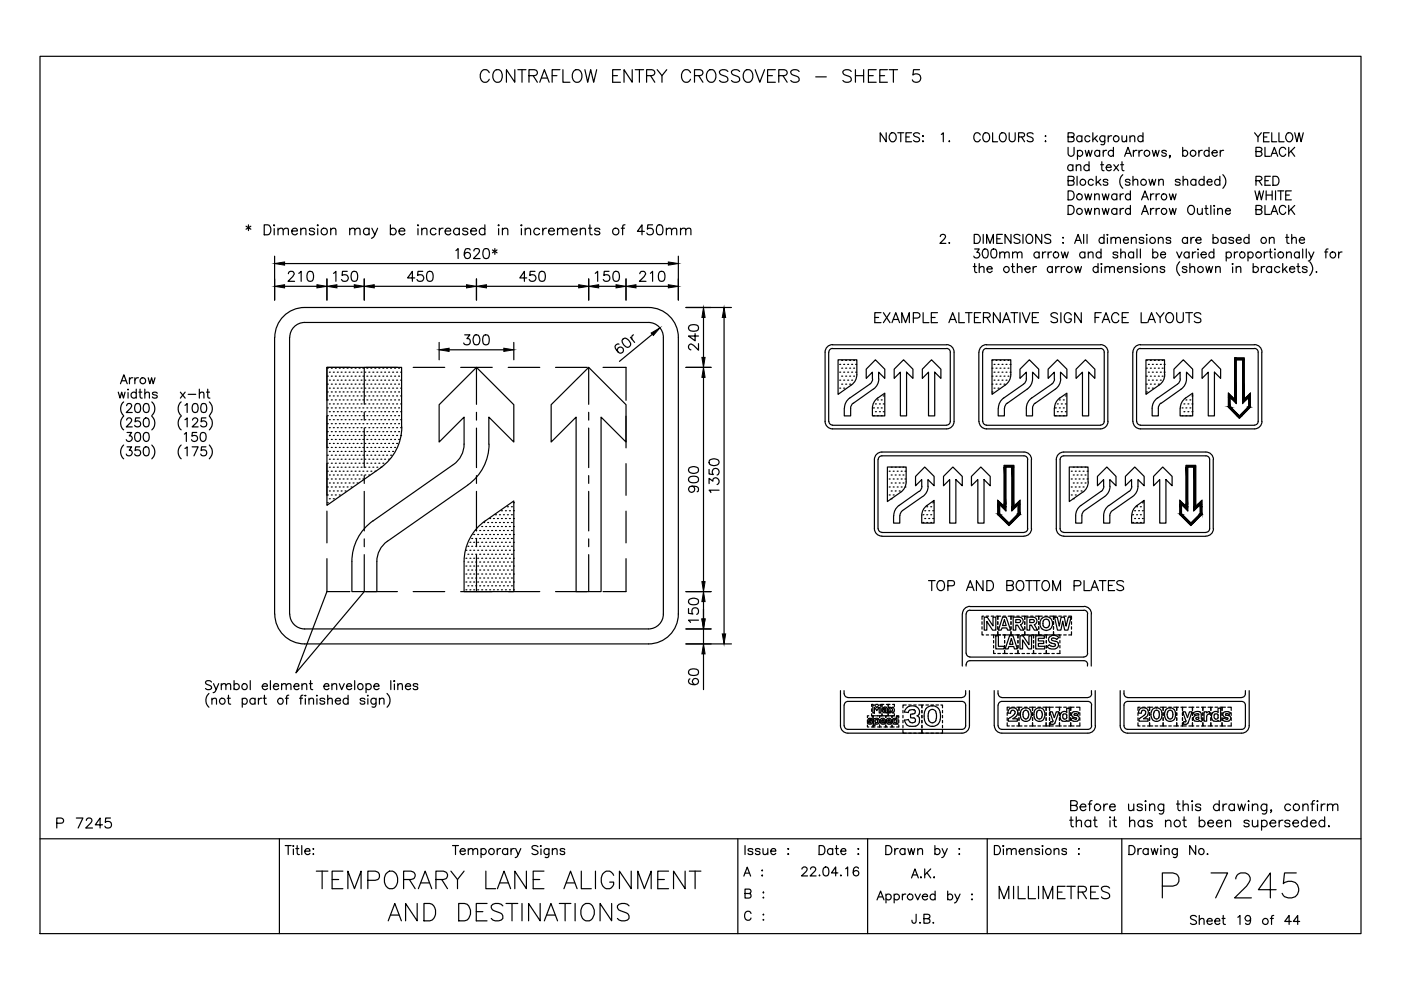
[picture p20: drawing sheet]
<svg xmlns="http://www.w3.org/2000/svg" width="297mm" height="210mm" viewBox="0 0 297 210" stroke-linecap="round" stroke-linejoin="round" font-family="sans-serif">
<g fill="none" stroke="#000" stroke-width=".25">
<path d="M8.5 11.9h280.1v186.1h-280.1zM103.7 15.4a.98 .98 0 0 0-1.1-.6 .98 .98 0 0 0-.8 1 1.17 1.17 0 0 0 .3 1.3 1.17 1.17 0 0 0 1.2 .2l.4-.5M104.7 15.2a.96 .96 0 0 1 1.2-.4 .96 .96 0 0 1 .6 1 1.14 1.14 0 0 1-.2 1.3 1.14 1.14 0 0 1-1.3 .2 1.65 1.65 0 0 1-.3-2.1zM109.1 14.8v2.6l-1.7-2.6v2.6M109.8 14.8h1.7M110.7 14.8v2.6M112.2 16l1.5-.1a.62 .62 0 0 0 0-1l-1.5-.1v2.6M113 16l.9 1.4M114.4 17.4l1-2.6 1 2.6M114.8 16.6h1.2M117.1 16h1M118.7 14.8h-1.6v2.6"/>
<path d="M119.4 14.8v2.6h1.4M121.6 15.2a.98 .98 0 0 1 1.1-.4 .98 .98 0 0 1 .7 1 1.17 1.17 0 0 1-.3 1.3 1.17 1.17 0 0 1-1.3 .2 1.65 1.65 0 0 1-.2-2.1zM124 14.8l.6 2.6 .6-2.6 .7 2.6 .6-2.6M129.9 16h1M131.5 14.8h-1.6v2.6h1.6M134 14.8v2.6l-1.7-2.6v2.6M134.7 14.8h1.8M135.6 14.8v2.6M137.1 16l1.5-.1a.62 .62 0 0 0 0-1l-1.5-.1v2.6M137.9 16l.9 1.4M139.3 14.8l1 1.2v1.4M141.4 14.8l-1.1 1.2"/>
<path d="M146.4 15.4a.98 .98 0 0 0-1.1-.6 .98 .98 0 0 0-.8 1 1.17 1.17 0 0 0 .3 1.3 1.17 1.17 0 0 0 1.2 .2l.4-.5M147.2 16l1.6-.1a.62 .62 0 0 0 0-1l-1.6-.1v2.6M148.1 16l.9 1.4M150 15.2a.96 .96 0 0 1 1.2-.4 .96 .96 0 0 1 .6 1 1.15 1.15 0 0 1-.3 1.2 1.15 1.15 0 0 1-1.2 .3 1.65 1.65 0 0 1-.3-2.1zM154.3 15.2a1.17 1.17 0 0 0-1.8 0 .68 .68 0 0 0 .5 .7l.8 .3a.65 .65 0 0 1 .5 .5 .65 .65 0 0 1-.2 .6 1.23 1.23 0 0 1-1.6-.2M156.8 15.2a.98 .98 0 0 0-.9-.5 .98 .98 0 0 0-.8 .7l.2 .4 1 .4a.65 .65 0 0 1 .5 .5 .65 .65 0 0 1-.2 .6 1.18 1.18 0 0 1-1.5-.2M157.8 15.2a.98 .98 0 0 1 1.2-.4 .98 .98 0 0 1 .6 1 1.17 1.17 0 0 1-.2 1.3 1.17 1.17 0 0 1-1.3 .2 1.65 1.65 0 0 1-.3-2.1zM160.1 14.8l1 2.6 1-2.6M162.7 16h1.1M164.4 14.8h-1.7v2.6h1.7M165.1 16l1.5-.1a.62 .62 0 0 0 0-1l-1.5-.1v2.6M166 16l.9 1.4"/>
<path d="M169.4 15.2a1.17 1.17 0 0 0-1.7 0 .68 .68 0 0 0 .5 .7l.7 .3a.65 .65 0 0 1 .5 .5 .65 .65 0 0 1-.2 .6 1.23 1.23 0 0 1-1.5-.2M172.9 16.3h2.3M180.5 15.2a1.17 1.17 0 0 0-1.8 0 .68 .68 0 0 0 .5 .7l.8 .3a.65 .65 0 0 1 .5 .5 .65 .65 0 0 1-.3 .6 1.23 1.23 0 0 1-1.5-.2M181.4 16h1.7M181.4 14.8v2.6M183.1 14.8v2.6M184.1 16h1M185.8 14.8h-1.7v2.6h1.7M186.5 16h1.1M188.1 14.8h-1.6v2.6h1.6M188.5 14.8h1.8M189.4 14.8v2.6"/>
<path d="M195 14.8h-1.3l-.1 1.1a.94 .94 0 0 1 1.4 0 .94 .94 0 0 1-.2 1.4 .94 .94 0 0 1-1.4-.4M187.9 28.2v1.9l-1.3-1.9v1.9M188.7 28.4l.2-.2a.95 .95 0 0 1 1.1 .7 .95 .95 0 0 1-.5 1.2 1 1 0 0 1-.9-.6 1 1 0 0 1 .1-1.1zM190.3 28.2h1.3M191 28.2v1.9M192.1 29h.7M193.3 28.2h-1.2v1.9h1.2M195 28.4a.73 .73 0 0 0-1.3 .2l.2 .3 .9 .4 .2 .5a.78 .78 0 0 1-1.3 0M195.6 28.9h.2zM195.6 30h.2zM199.6 28.5l.4-.3v1.9M201.2 30h.2z"/>
<path d="M207.8 28.6a.69 .69 0 0 0-.8-.5 .69 .69 0 0 0-.5 .8v.4a.69 .69 0 0 0 .5 .8 .69 .69 0 0 0 .8-.5M208.7 28.2a.95 .95 0 0 1 1.2 .7 .95 .95 0 0 1-.6 1.2 1.01 1.01 0 0 1-1-.8 1.01 1.01 0 0 1 .4-1.1zM210.5 28.2v1.9h1M212.1 28.4a.71 .71 0 0 1 .8-.2 .71 .71 0 0 1 .4 .7v.4a.72 .72 0 0 1-.7 .8 .72 .72 0 0 1-.7-.8zM214 28.2v1.3a.64 .64 0 0 0 .6 .6 .64 .64 0 0 0 .6-.6v-1.3M216 29h1.1l.1-.3-.1-.4-.3-.1h-.8v1.9M216.6 29l.6 1.1M219 28.4a.73 .73 0 0 0-1.2 .2l.1 .3 1 .4 .1 .5a.8 .8 0 0 1-1.2 0M221.6 28.9h.2zM221.6 30h.2zM226.5 31.2v1.4a.64 .64 0 0 0 .6 .6 .64 .64 0 0 0 .6-.6v-1.4M226.5 38.3l1.1-.1 .1-.3-.1-.4-.3-.1h-.8v1.9h.8l.3-.2 .1-.4-.4-.4"/>
<path d="M226.5 29h1.1l.1-.3-.1-.5h-1.1v1.9l1.1-.1 .1-.3a.52 .52 0 0 0-.4-.7M227.5 35.2a.61 .61 0 0 0-.9-.1 .61 .61 0 0 0 0 .9 .61 .61 0 0 0 .9-.1M227.5 34.9v1.3M228.2 35.3l.4-.4 .5 .1 .1 1.2M228.2 34.9v1.3M228.4 37.4v1.9M228.4 32.1a.61 .61 0 0 1 1-.1 .61 .61 0 0 1 0 .9 .61 .61 0 0 1-1 0M228.4 31.9v1.9M229.4 29a.61 .61 0 0 0-.9-.1 .61 .61 0 0 0 0 1 .61 .61 0 0 0 .9-.1M229.4 28.8v1.3M230.1 31.9l.3 1.2 .4-1.2 .4 1.2 .3-1.2M230.9 35.2a.61 .61 0 0 0-.9-.1 .61 .61 0 0 0 0 .9 .61 .61 0 0 0 .9-.1"/>
<path d="M230.9 34.3v1.9M231.1 29a.59 .59 0 0 0-.9 0 .59 .59 0 0 0 0 .8 .59 .59 0 0 0 .9 0M231.7 28.2v1.9M231.8 38.3a.59 .59 0 0 0-.9-.1 .59 .59 0 0 0 0 .9 .59 .59 0 0 0 .9-.1M232.1 29.3l.6 .8M232.4 37.4v1.9M232.6 28.8l-.9 .9M232.8 38.6l.6 .7M233.1 32.1a.59 .59 0 0 0-.8 0 .59 .59 0 0 0 0 .8 .59 .59 0 0 0 .8 0M233.1 31.9v1.2M233.4 38l-1 .9M233.4 34.9h.6"/>
<path d="M233.6 34.3v1.6l.1 .2 .4 .1M233.9 31.9v1.2M234.2 28.8v1.7l-.3 .2-.5-.1M234.2 29a.61 .61 0 0 0-.9-.1 .61 .61 0 0 0 0 1 .61 .61 0 0 0 .9-.1M234.5 35.5h1.1a.55 .55 0 0 0-.6-.6 .55 .55 0 0 0-.5 .7 .57 .57 0 0 0 .5 .6 .57 .57 0 0 0 .6-.3M234.6 31.9a.59 .59 0 0 0-.7 .5M234.9 38.3a.53 .53 0 0 0-.5-.3 .53 .53 0 0 0-.5 .3l.3 .3 .4 .1a.33 .33 0 0 1 .2 .5 .63 .63 0 0 1-.9-.2M235 28.8v1.3M235.7 28.8a.63 .63 0 0 0-.7 .5M236.1 32.1a.61 .61 0 0 0-.9-.1 .61 .61 0 0 0 0 .9 .61 .61 0 0 0 .9 0M236.1 31.2v1.9M236.1 34.9l1.1 1.3"/>
<path d="M237.2 34.9l-1.1 1.3M237.6 34.9h.6M237.9 28.8l.1 1.2 .4 .1 .5-.4M237.9 34.3v1.6l.1 .2 .3 .1M238.1 37a1.93 1.93 0 0 0 0 2.9M238.4 33.1l.8-1.9 .7 1.9M238.7 32.5h.9M238.9 28.8v1.3M239.6 38.3a.53 .53 0 0 0-.5-.3 .53 .53 0 0 0-.5 .3l.3 .3 .4 .1a.33 .33 0 0 1 .2 .5 .63 .63 0 0 1-.9-.2M239.6 29.1l.3-.2a.44 .44 0 0 1 .7 .2v1M239.6 28.8v1.3M240.2 38.4l.5-.4 .4 .1 .1 1.2"/>
<path d="M240.2 37.4v1.9M240.3 31.9v1.2M241.1 31.9a.65 .65 0 0 0-.8 .5M241.5 31.9v1.2M242.2 31.9a.64 .64 0 0 0-.7 .5M242.3 29a.61 .61 0 0 0-.9-.1 .61 .61 0 0 0 0 1 .61 .61 0 0 0 .9-.1M242.3 28.2v1.9M243.6 38l.3 1.3 .4-1.3 .4 1.3 .3-1.3M244.3 31.9l.4 1.2 .3-1.2 .4 1.2 .4-1.2M245.7 38.4l.4-.4 .5 .1v1.2M245.7 38v1.3M247.3 32.1a.57 .57 0 0 0-1 0l.1 .2 .8 .3 .1 .3a.53 .53 0 0 1-.5 .3 .53 .53 0 0 1-.5-.3"/>
<path d="M248.1 33l-.1 .1-.1-.1h.2l-.2 .5M250.2 38.3a.57 .57 0 0 0-1 0l.1 .2 .8 .2 .1 .3a.62 .62 0 0 1-1 0M250.8 32.1a.59 .59 0 0 1 .8 0 .59 .59 0 0 1 0 .8 .59 .59 0 0 1-.8 0M250.8 31.2v1.9M250.8 38.4l.5-.4 .4 .1 .1 1.2M250.8 37.4v1.9M253.5 38.3a.61 .61 0 0 0-.9-.1 .61 .61 0 0 0 0 .9 .61 .61 0 0 0 .9-.1M253.5 38v1.3M254.2 31.9v1.2M254.9 31.9a.59 .59 0 0 0-.7 .5M255.3 38.3a.61 .61 0 0 0-.9-.1 .61 .61 0 0 0 0 .9 .61 .61 0 0 0 .9-.1M255.3 37.4v1.9"/>
<path d="M255.9 38.6h1.1a.55 .55 0 0 0-.7-.6 .55 .55 0 0 0-.4 .7 .57 .57 0 0 0 .4 .6 .57 .57 0 0 0 .7-.3M256.3 32.1a.59 .59 0 0 0-.8 0 .59 .59 0 0 0 0 .8 .59 .59 0 0 0 .8 0M256.3 31.2v1.9M257 32.4h1.1a.61 .61 0 0 0-1.1-.3 .61 .61 0 0 0 .4 1h.3l.4-.2M258.6 38.3a.61 .61 0 0 0-.9-.1 .61 .61 0 0 0 0 .9 .61 .61 0 0 0 .9-.1M258.6 37.4v1.9M258.7 31.9v1.2M259.3 37a1.93 1.93 0 0 1 0 2.9M259.4 31.9a.59 .59 0 0 0-.7 .5M266 28.2l.7 .8v1.1M266.3 38.3h.8l.3-.2 .2-.3-.5-.4h-.8v1.9M266.3 32.1l1-.1 .3-.2-.3-.5-1-.1v1.9l1-.1a.48 .48 0 0 0 .3-.5 .48 .48 0 0 0-.5-.4"/>
<path d="M266.9 38.3l.7 1M267.4 28.2l-.7 .8M267.9 29h.7M268.2 31.2v1.9h1.1M268.2 38.3h.7M269.1 28.2h-1.2v1.9h1.2M269.3 37.4h-1.1v1.9h1.1M269.5 33.1l.7-1.9 .7 1.9M269.6 28.2v1.9h1.1M269.7 32.5h.9M269.9 37.4h.6a1.02 1.02 0 0 1 .7 .9 1.02 1.02 0 0 1-.7 1h-.6zM271.2 28.2v1.9h1.1"/>
<path d="M272.6 31.7a.64 .64 0 0 0-1-.4 1.01 1.01 0 0 0-.3 1.1 1.01 1.01 0 0 0 .9 .7l.4-.4M272.8 28.4l.2-.2a.95 .95 0 0 1 1.1 .7 .95 .95 0 0 1-.6 1.2 1 1 0 0 1-.8-.6 1 1 0 0 1 .1-1.1zM273.2 31.2v1.9M273.7 32l.8 1.1M274.5 28.2l.5 1.9 .4-1.9 .5 1.9 .4-1.9M274.5 31.2l-1.3 1.3M52.2 48l1 .6M52.7 47.7v1.2M53.2 48l-1 .6M56 47.7h.7a1.12 1.12 0 0 1 .7 1 1.12 1.12 0 0 1-.7 1.1h-.7zM58 47.8h.2l-.1 .1zM58.1 48.5v1.3"/>
<path d="M58.2 54.3v9.3M58.9 48.8l.6-.4 .4 .1 .1 1.3M58.9 48.4v1.4M60 48.8a.73 .73 0 0 1 1.1-.3v1.3M60.3 55.9h81.4M61.1 58l.1-.3a.66 .66 0 0 1 1.2 .3l-.3 .6-1 1h1.4M61.9 49h1.1a.65 .65 0 0 0-.9-.6 .65 .65 0 0 0-.2 1.1 .64 .64 0 0 0 1.1 0M63.3 58l.6-.5v2.1M63.8 48.8a.73 .73 0 0 1 1-.3l.1 1.3M63.8 48.4v1.4M65.4 57.6a.71 .71 0 0 1 1 .4 1.84 1.84 0 0 1-.2 1.6 .73 .73 0 0 1-1-.3 1.9 1.9 0 0 1 .2-1.7zM66.7 48.7a.64 .64 0 0 0-1.1 0l.1 .2a.98 .98 0 0 1 1 .5v.1a.64 .64 0 0 1-1.1 0"/>
<path d="M67.4 48.5v1.3M67.4 47.7l.1 .1-.1 .1zM69.3 59.1v4.5M70.1 48.8l.5-.4 .5 .1 .1 1.3M70.1 48.4v1.4M70.7 58l.5-.5v2.1M73.6 57.5h-1l-.1 .9a.76 .76 0 0 1 1.2 0 .76 .76 0 0 1-.2 1.2 .76 .76 0 0 1-1.1-.3M74.1 48.8a.73 .73 0 0 1 1.1-.3v1.3M74.1 48.4v1.4M74.7 57.6a.71 .71 0 0 1 1 .4 1.84 1.84 0 0 1-.2 1.6 .73 .73 0 0 1-1-.3 1.9 1.9 0 0 1 .2-1.7zM75.2 48.8a.73 .73 0 0 1 1.1-.3v1.3M77.2 59.1v4.5"/>
<path d="M78.2 48.7a.66 .66 0 0 0-.9-.1 .66 .66 0 0 0 0 1 .66 .66 0 0 0 .9-.1M78.2 48.4v1.4M78.8 48.4l.7 1.4 .6-1.4M79.5 49.8l-.2 .4-.5 .3M82.8 48.7a.68 .68 0 0 1 1-.1 .68 .68 0 0 1 0 1 .68 .68 0 0 1-1-.1M82.8 47.7v2.1M84.6 49h1.2a.66 .66 0 0 0-.9-.6 .66 .66 0 0 0-.2 1.1 .68 .68 0 0 0 1.1 0M87.9 58.9h-1.5l1-1.4v2.1M88.6 47.7l.1 .1-.1 .1zM88.6 48.5v1.3M89.4 48.8a.73 .73 0 0 1 1-.3l.1 1.3M89.4 48.4v1.4"/>
<path d="M89.6 57.5h-1l-.1 .9a.76 .76 0 0 1 1.2 0 .76 .76 0 0 1-.2 1.2 .76 .76 0 0 1-1.1-.3M90.7 57.6a.71 .71 0 0 1 1.1 .4 1.84 1.84 0 0 1-.3 1.6 .73 .73 0 0 1-1-.3 1.9 1.9 0 0 1 .2-1.7zM92.4 48.7a.66 .66 0 0 0-.9-.1 .66 .66 0 0 0 0 1 .66 .66 0 0 0 .9-.1M93.1 48.4v1.4M94 48.4a.65 .65 0 0 0-.9 .6M94.4 49h1.2a.65 .65 0 0 0-1-.6 .65 .65 0 0 0-.1 1.1 .64 .64 0 0 0 1.1 0M96.7 53.1l.4-.4v2.1M97.4 48.7a.68 .68 0 0 0-1-.1 .68 .68 0 0 0 0 1 .68 .68 0 0 0 1-.1M97.4 48.4v1.4M99.2 48.7a.64 .64 0 0 0-1.1 0l.1 .2a.98 .98 0 0 1 1 .5v.1a.64 .64 0 0 1-1.1 0M99.7 53a.68 .68 0 0 0-1-.2 1.71 1.71 0 0 0 0 1.9 .66 .66 0 0 0 1-.2 .66 .66 0 0 0-.4-1 .66 .66 0 0 0-.9 .6M99.8 49h1.2a.66 .66 0 0 0-.9-.6 .66 .66 0 0 0-.2 1.1 .68 .68 0 0 0 1.1 0"/>
<path d="M100.5 53.2l.1-.3 .3-.2h.4l.3 .2a.67 .67 0 0 1-.2 .9l-1 1h1.4M101 59.1v4.5M102.7 52.8a.71 .71 0 0 1 1 .3 1.84 1.84 0 0 1-.2 1.6 .71 .71 0 0 1-1-.3 1.84 1.84 0 0 1 .2-1.6zM102.8 48.7a.66 .66 0 0 0-1-.1 .66 .66 0 0 0 0 1 .66 .66 0 0 0 1-.1M102.8 47.7v2.1M104.4 53l1 .6M104.9 52.7v1.2M105.4 53l-1 .6M105.7 48.5v1.3M105.7 47.7l.1 .1-.1 .1zM106.5 48.8a.73 .73 0 0 1 1-.3l.2 1.3M106.5 48.4v1.4"/>
<path d="M110.5 48.5v1.3M110.5 47.7l.2 .1-.2 .1zM111.4 48.8l.5-.4 .5 .1 .1 1.3M111.4 48.4v1.4M111.7 58.9h-1.5l1-1.4v2.1M113.4 57.5h-1l-.1 .9a.76 .76 0 0 1 1.2 0 .76 .76 0 0 1-.2 1.2 .76 .76 0 0 1-1.1-.3M114.4 48.7a.68 .68 0 0 0-1-.1 .68 .68 0 0 0 0 1 .68 .68 0 0 0 1-.1M114.5 57.6a.71 .71 0 0 1 1 .4 1.84 1.84 0 0 1-.2 1.6 .73 .73 0 0 1-1-.3 1.9 1.9 0 0 1 .2-1.7zM115.1 48.4v1.4M115.9 48.4a.69 .69 0 0 0-.8 .6M116.3 49h1.2a.66 .66 0 0 0-.9-.6 .66 .66 0 0 0-.2 1.1 .68 .68 0 0 0 1.1 0M118.2 48.8a.73 .73 0 0 1 1-.3l.1 1.3"/>
<path d="M118.2 48.4v1.4M119.3 48.8a.73 .73 0 0 1 1-.3l.1 1.3M121.1 49h1.3a.65 .65 0 0 0-1-.6 .65 .65 0 0 0-.1 1.1 .63 .63 0 0 0 1.1 0M123 48.8a.73 .73 0 0 1 1.1-.3v1.3M123 48.4v1.4M124.8 48.4h.6M124.8 59.1v4.5M125.1 47.7v1.7l.1 .3 .4 .1M126.2 58l.5-.5v2.1M127.2 48.7a.64 .64 0 0 0-1.1 0l.1 .2a.98 .98 0 0 1 1 .5v.1a.64 .64 0 0 1-1.1 0M129.1 57.5h-1l-.1 .9a.74 .74 0 0 1 1.1 .1 .74 .74 0 0 1-.1 1.1 .74 .74 0 0 1-1.1-.3M130.2 57.6a.71 .71 0 0 1 1 .4 1.84 1.84 0 0 1-.2 1.6 .73 .73 0 0 1-1-.3 1.9 1.9 0 0 1 .2-1.7z"/>
<path d="M131.7 48.4h.7M132.5 47.7l-.4 .1-.1 .3v1.7M132.7 59.1v4.5M135.7 58l.2-.4h.8a.62 .62 0 0 1-.1 1l-1 1h1.4M136.6 49.1h-1.5l1-1.4v2.1M137.9 58l.5-.5v2.1M138.4 47.7h-1.1v.9a.74 .74 0 0 1 1.1 0 .74 .74 0 0 1-.2 1.1 .74 .74 0 0 1-1.1-.3M139.5 47.8a.71 .71 0 0 1 1 .3 1.84 1.84 0 0 1-.2 1.6 .73 .73 0 0 1-1.1-.3 1.95 1.95 0 0 1 .3-1.6zM139.9 57.6a.71 .71 0 0 1 1 .4 1.84 1.84 0 0 1-.2 1.6 .73 .73 0 0 1-1-.3 1.9 1.9 0 0 1 .2-1.7zM141.3 48.8l.5-.4 .5 .1 .1 1.3M141.3 48.4v1.4M142.4 48.8a.73 .73 0 0 1 1-.3l.1 1.3"/>
<path d="M143.8 54.3v9.3M144.3 48.8a.73 .73 0 0 1 1-.3l.1 1.3M144.3 48.4v1.4M145.4 48.8a.73 .73 0 0 1 1-.3l.1 1.3M199.4 50.2v-.1a.58 .58 0 0 1 .5-.4 .58 .58 0 0 1 .6 .4l-.3 .6-.9 .9h1.2M201.2 51.5h.2zM206.3 56.5h.7M206.6 49.7h.6a1.02 1.02 0 0 1 .7 1 1.02 1.02 0 0 1-.7 .9h-.6zM206.6 52.8h1l-.5 .7a.62 .62 0 0 1 .4 1 .62 .62 0 0 1-1-.2M206.6 55.9v1.5l.1 .3 .4 .1M207.6 56.9l.5-.4 .4 .1 .1 1.2M207.6 55.9v1.9"/>
<path d="M208.5 49.7v1.9M208.5 52.9a.61 .61 0 0 1 .9 .2 .99 .99 0 0 1-.6 1.6 1.19 1.19 0 0 1-.3-1.8zM209.2 51.6v-1.9l.7 1.9 .7-1.9v1.9M209.3 57h1.1a.6 .6 0 0 0-1-.4 .6 .6 0 0 0 .1 1.1 .54 .54 0 0 0 .9-.2M210.4 52.9a.63 .63 0 0 1 .9 .2 .99 .99 0 0 1-.7 1.6 1.19 1.19 0 0 1-.2-1.8zM211.3 50.6h.8M212 53.8l.3-.3a.44 .44 0 0 1 .7 .3v.9M212 53.4v1.3M212.5 49.7h-1.2v1.9h1.2M213 53.8l.4-.4 .5 .1 .1 1.2M214.3 49.7v1.9l-1.2-1.9v1.9M214.4 56.5h.7"/>
<path d="M214.7 53.8l.3-.3a.44 .44 0 0 1 .7 .3v.9M214.7 55.9v1.5l.1 .3 .4 .1M214.7 53.4v1.3M215.7 53.8a.63 .63 0 0 1 .9-.3l.1 1.2M215.7 56.9a.63 .63 0 0 1 .9-.3l.1 1.2M215.7 55.9v1.9M216.3 50a.7 .7 0 0 0-.7-.3 .7 .7 0 0 0-.6 .5l.2 .2 1 .5 .1 .5a.88 .88 0 0 1-1.3 0M216.9 49.7v1.9M217.3 57h1.1a.59 .59 0 0 0-.9-.4 .59 .59 0 0 0 .1 1.1 .49 .49 0 0 0 .8-.2M217.9 49.8a.95 .95 0 0 1 1.1 .6 .95 .95 0 0 1-.6 1.2 1.01 1.01 0 0 1-.9-.7 1.01 1.01 0 0 1 .4-1.1zM219 56.5v1.3M219.8 56.5a.59 .59 0 0 0-.8 .5"/>
<path d="M220.3 53.7a.61 .61 0 0 0-.9-.1 .61 .61 0 0 0 0 .9 .61 .61 0 0 0 .9-.1M220.3 53.4v1.3M220.9 49.7v1.9l-1.3-1.9v1.9M221 53.4v1.3M221.8 53.4a.63 .63 0 0 0-.8 .6M222.2 53.4v1.3M222.8 50a.71 .71 0 0 0-.7-.3 .71 .71 0 0 0-.6 .5l.2 .2 .9 .4 .2 .6a.88 .88 0 0 1-1.3 0M222.9 53.4a.58 .58 0 0 0-.7 .6M223.1 56.8a.59 .59 0 0 0-.9-.1 .59 .59 0 0 0 0 .9 .59 .59 0 0 0 .9-.1M223.1 56.5v1.3M223.8 56.5v1.3M224.6 56.5a.65 .65 0 0 0-.8 .5"/>
<path d="M225 53.4l.4 1.3 .3-1.3 .4 1.3 .4-1.3M225 56.5v1.3M225.3 50.4h.2zM225.3 51.5h.2zM225.7 56.5a.64 .64 0 0 0-.7 .5M226.5 40.5h.6a1.02 1.02 0 0 1 .7 .9 1.02 1.02 0 0 1-.7 1h-.6zM226.5 43.6h.6a1.02 1.02 0 0 1 .7 .9 1.02 1.02 0 0 1-.7 1h-.6zM227.9 51.6l.7-1.9 .7 1.9M227.9 56.5l.3 1.3 .4-1.3 .3 1.3 .4-1.3M228.1 51h.9M229.8 49.7v1.9M230 53.7a.61 .61 0 0 0-.9-.1 .61 .61 0 0 0 0 .9 .61 .61 0 0 0 .9-.1"/>
<path d="M230 41.1l.3 1.3 .4-1.3 .4 1.3 .4-1.3M230 44.2l.3 1.3 .4-1.3 .4 1.3 .4-1.3M230 53.4v1.3M230.5 49.7v1.9M230.7 53.8l.3-.3a.44 .44 0 0 1 .7 .3v.9M230.7 53.4v1.3M232.1 41.4l.4-.3 .5 .1 .1 1.2M232.1 44.5l.4-.3 .5 .1 .1 1.2M232.1 41.1v1.3M232.1 44.2v1.3M232.8 56.8a.59 .59 0 0 0-.9-.1 .59 .59 0 0 0 0 .9 .59 .59 0 0 0 .9-.1M232.8 55.9v1.9"/>
<path d="M233.4 53.7a.59 .59 0 0 0-.8-.1 .59 .59 0 0 0 0 .9 .59 .59 0 0 0 .8-.1M233.4 56h.3zM233.4 52.8v1.9M233.5 56.6v1.2M233.7 41.1l.4 1.3 .3-1.3 .4 1.3 .3-1.3M233.7 44.2l.4 1.3 .3-1.3 .4 1.3 .3-1.3M234.1 50.6a.59 .59 0 0 0-.9 0 .59 .59 0 0 0 0 .8 .59 .59 0 0 0 .9 0M234.1 49.7v1.9M234.3 56.9l.4-.4 .5 .1 .1 1.2M234.3 56.5v1.3M234.8 50.4v1.2M234.8 49.7l.1 .1-.1 .1z"/>
<path d="M235.3 56.9l.3-.3a.44 .44 0 0 1 .7 .3v.9M235.6 50.7l.4-.4 .4 .1 .1 1.2M235.6 50.3v1.3M236.5 50.7l.5-.4 .4 .1 .1 1.2M236.8 41.4a.61 .61 0 0 0-.9-.1 .61 .61 0 0 0 0 .9 .61 .61 0 0 0 .9-.1M236.8 44.5a.61 .61 0 0 0-.9-.1 .61 .61 0 0 0 0 .9 .61 .61 0 0 0 .9-.1M236.8 41.1v1.3M236.8 44.2v1.3M236.9 57h1.1a.57 .57 0 0 0-.8-.4 .57 .57 0 0 0-.2 .9 .53 .53 0 0 0 .5 .3 .53 .53 0 0 0 .5-.3M237 53.7a.62 .62 0 0 0-1 0l.1 .2 .8 .2 .1 .3a.57 .57 0 0 1-1 0M237.5 41.1v1.3M237.5 44.2v1.3"/>
<path d="M237.6 53.8l.5-.4 .4 .1 .1 1.2M237.6 52.8v1.9M238.2 50.9h1a.55 .55 0 0 0-.6-.6 .55 .55 0 0 0-.4 .8 .57 .57 0 0 0 .4 .5 .57 .57 0 0 0 .6-.2M238.2 41.1a.63 .63 0 0 0-.7 .6M238.2 44.2a.64 .64 0 0 0-.7 .5M238.6 56.9l.3-.3a.44 .44 0 0 1 .7 .3v.9M238.6 56.5v1.3M239.7 41.4a.59 .59 0 0 0-.9-.1 .59 .59 0 0 0 0 .9 .59 .59 0 0 0 .9-.1M239.7 44.5a.59 .59 0 0 0-.9-.1 .59 .59 0 0 0 0 .8 .59 .59 0 0 0 .9 0M239.7 40.5v1.9M239.7 43.6v1.9M239.9 50.7l.4-.4 .5 .1 .1 1.2"/>
<path d="M239.9 50.3v1.3M240.3 53.7a.61 .61 0 0 0-.9-.1 .61 .61 0 0 0 0 .9 .61 .61 0 0 0 .9-.1M240.3 53.4v1.3M241.1 52.8v1.9M241.2 56.8a.57 .57 0 0 0-.9 0v.1l.8 .3 .1 .3a.53 .53 0 0 1-.5 .3 .53 .53 0 0 1-.4-.3M241.8 56h.1zM241.8 52.8v1.9M241.9 56.6v1.2M242 42.4l.8-1.9 .7 1.9M242 45.5l.8-1.9 .7 1.9M242.3 41.7h.9M242.3 44.8h.9"/>
<path d="M242.5 50.6a.53 .53 0 0 0-.5-.3 .53 .53 0 0 0-.5 .3l.3 .3 .6 .2 .1 .3a.57 .57 0 0 1-1 0M243.1 49.7v.2zM243.1 50.4v1.2M243.9 41.1v1.3M243.9 44.2v1.3M244.3 56.9l.3-.3a.44 .44 0 0 1 .7 .3v.9M244.3 56.5v1.3M244.4 53.7a.61 .61 0 0 1 .9-.1 .61 .61 0 0 1 0 .9 .61 .61 0 0 1-.9-.1M244.4 52.8v1.9M244.7 41.1a.58 .58 0 0 0-.8 .6M244.7 44.2a.59 .59 0 0 0-.8 .5M245.1 41.1v1.3"/>
<path d="M245.1 44.2v1.3M245.6 50.7l.5-.4 .4 .1 .1 1.2M245.6 50.3v1.3M245.8 41.1a.58 .58 0 0 0-.7 .6M245.8 44.2a.59 .59 0 0 0-.7 .5M246.1 54h1v-.2a.58 .58 0 0 0-.9-.2 .58 .58 0 0 0 0 .9 .58 .58 0 0 0 .9-.1M246.9 56.8a.57 .57 0 0 0-.9 0l.1 .1 .8 .3v.3a.53 .53 0 0 1-.4 .3 .53 .53 0 0 1-.5-.3M247.9 41.1l.4 1.3 .3-1.3 .4 1.3 .4-1.3M247.9 44.2l.4 1.3 .3-1.3 .4 1.3 .4-1.3M248.2 50.6a.53 .53 0 0 0-.5-.3 .53 .53 0 0 0-.5 .3l.3 .3 .6 .2 .1 .3a.57 .57 0 0 1-1 0M249.5 53.4l.5 1.3 .6-1.3M250.1 55.5a1.98 1.98 0 0 0 0 2.9"/>
<path d="M251.6 56.8a.57 .57 0 0 0-.9 0l.1 .1 .8 .3v.3a.53 .53 0 0 1-.4 .3 .53 .53 0 0 1-.5-.3M251.8 50.6a.61 .61 0 0 0-.9-.1 .61 .61 0 0 0 0 .9 .61 .61 0 0 0 .9 0M251.8 50.3v1.3M252 43.8a.76 .76 0 0 1 1-.1 .76 .76 0 0 1 .3 1 .72 .72 0 0 1-.8 .8 .72 .72 0 0 1-.7-.8zM252.1 53.7a.61 .61 0 0 0-.9-.1 .61 .61 0 0 0 0 .9 .61 .61 0 0 0 .9-.1M252.1 53.4v1.3M252.3 56.9l.4-.4 .5 .1 .1 1.2M252.3 55.9v1.9M252.5 50.3v1.3M252.8 53.4v1.3M253.2 50.3a.58 .58 0 0 0-.7 .6M253.5 50.9h1.1a.58 .58 0 0 0-.8-.5 .58 .58 0 0 0-.1 1 .57 .57 0 0 0 .9 0"/>
<path d="M253.5 53.4a.63 .63 0 0 0-.7 .6M253.9 44.2l.1 1.1 .4 .2 .5-.4M254 53.5v1.2M254 52.8v.2zM254.6 54h1.1a.58 .58 0 0 0-.8-.5 .58 .58 0 0 0-.2 .9 .57 .57 0 0 0 1 0M254.9 44.2v1.3M255.5 44.2h.6M255.7 56.5l.3 1.3 .4-1.3 .3 1.3 .4-1.3M255.7 43.6v1.5l.1 .2 .4 .2M256.7 43.6v1.9M257.2 50.6a.61 .61 0 0 1 .9-.1 .61 .61 0 0 1 0 .9 .61 .61 0 0 1-.9 0M257.2 49.7v1.9"/>
<path d="M257.4 53.7a.59 .59 0 0 0-.9-.1 .59 .59 0 0 0 0 .9 .59 .59 0 0 0 .9-.1M257.4 52.8v1.9M257.4 43.6v.1zM257.4 44.3v1.2M257.7 56.9a.63 .63 0 0 1 .9-.3l.1 1.2M257.7 56.5v1.3M258.2 44.5a.63 .63 0 0 1 .9-.2l.1 1.2M258.2 44.2v1.3M259.8 44.7h1.1a.57 .57 0 0 0-.8-.5 .57 .57 0 0 0-.2 1 .53 .53 0 0 0 .5 .3 .53 .53 0 0 0 .5-.3M259.9 50.6a.59 .59 0 0 0-.9 0 .59 .59 0 0 0 0 .8 .59 .59 0 0 0 .9 0M259.9 50.3v1.3M260 53.7a.61 .61 0 0 1 .9-.1 .61 .61 0 0 1 0 .9 .61 .61 0 0 1-.9-.1"/>
<path d="M260 53.4v1.9M261.3 56.6v1.2M261.3 55.9l.2 .1h-.2zM261.5 50.6a.57 .57 0 0 0-1 0l.1 .2 .9 .3v.3a.62 .62 0 0 1-1 0M261.7 53.4v1.3M262.1 50.9h1.1a.55 .55 0 0 0-.7-.6 .55 .55 0 0 0-.4 .8 .57 .57 0 0 0 .4 .5 .57 .57 0 0 0 .7-.2M262.1 56.9l.4-.4 .5 .1 .1 1.2M262.1 56.5v1.3M262.4 53.4a.58 .58 0 0 0-.7 .6M264.6 53.7a.61 .61 0 0 1 .9-.1 .61 .61 0 0 1 0 .9 .61 .61 0 0 1-.9-.1M264.6 53.4v1.9M264.8 50.6a.61 .61 0 0 0-.9-.1 .61 .61 0 0 0 0 .9 .61 .61 0 0 0 .9 0"/>
<path d="M264.8 49.7v1.9M265.7 56.8a.61 .61 0 0 1 .9-.1 .61 .61 0 0 1 0 .9 .61 .61 0 0 1-.9-.1M265.7 55.9v1.9M266.1 40.5l.4 1.9 .5-1.9 .4 1.9 .5-1.9M266.3 44.5l1-.1 .3-.3-.3-.5h-1v1.9l1-.2a.48 .48 0 0 0 .3-.5 .48 .48 0 0 0-.5-.3M267.4 56.5v1.3M268.1 53.4v1.3M268.2 56.5a.59 .59 0 0 0-.8 .5M268.2 43.6v1.9h1.1M268.4 40.5v1.9M268.4 41.4h1.3M268.8 53.4a.58 .58 0 0 0-.7 .6"/>
<path d="M269 53.4h.7M269.1 50.7l.5-.4 .5 .1v1.2M269.1 50.3v1.3M269.3 52.8v1.5l.1 .3 .4 .1M269.5 45.5l.7-1.9 .7 1.9M269.6 56.8a.61 .61 0 0 0-.9-.1 .61 .61 0 0 0 0 .9 .61 .61 0 0 0 .9-.1M269.6 56.5v1.3M269.7 40.5v1.9M269.7 44.8h.9M270.3 53.5v1.2M270.3 52.8v.2zM270.4 40.5v1.9"/>
<path d="M270.9 40.5h1.3M271.3 56.8a.61 .61 0 0 0-.9-.1 .61 .61 0 0 0 0 .9 .61 .61 0 0 0 .9-.1M271.5 40.5v1.9M272 55.9v1.9M272.3 57l.6 .8M272.6 44a.64 .64 0 0 0-1-.4 1.01 1.01 0 0 0-.3 1.2 1.01 1.01 0 0 0 .9 .7l.4-.5M272.6 50.3h.6M272.6 41.4h.8M272.8 53.8a.63 .63 0 0 1 .9-.3l.1 1.2M272.8 53.4v1.3M272.9 49.7v1.6v.2l.4 .1M272.9 56.5l-.9 .9"/>
<path d="M273.2 43.6v1.9M273.4 57h1.1a.6 .6 0 0 0-1-.4 .6 .6 0 0 0 .2 1.1 .54 .54 0 0 0 .8-.2M273.7 44.4l.8 1.1M273.8 40.5h-1.2v1.9h1.2M273.9 50.7l.4-.4 .5 .1v1.2M273.9 49.7v1.9M274.5 43.6l-1.3 1.2M274.9 56.5h.7M275.2 55.9v1.5l.1 .3 .4 .1M275.5 50.9h1.1a.6 .6 0 0 0-.9-.5 .6 .6 0 0 0-.1 1 .62 .62 0 0 0 1 0M275.5 53.7a.59 .59 0 0 0-.9-.1 .59 .59 0 0 0 0 .9 .59 .59 0 0 0 .9-.1M275.5 53.4v1.3"/>
<path d="M276.2 52.8v1.9M277 52.8v1.9M277.1 56.8a.62 .62 0 0 0-1 0l.1 .1 .8 .3 .1 .3a.57 .57 0 0 1-1 0M277.5 53.4l.5 1.3 .6-1.3M277.7 55.5a1.98 1.98 0 0 1 0 2.9M278 54.7a.67 .67 0 0 1-.6 .6M279 57.7h.2l-.1 .1zM280.9 53.4h.6M281.6 52.8l-.4 .1-.1 .2v1.6M283.8 53.4v1.3M284.5 53.4a.63 .63 0 0 0-.7 .6M58.2 71.5v58.7"/>
<path d="M60.3 60.7h6.9M61.4 71.5v58.7M64.6 68.4h72.9a3.2 3.2 0 0 1 3.1 3.1M64.6 65.2h72.9a6.3 6.3 0 0 1 6.3 6.3M64.6 68.4a3.2 3.2 0 0 0-3.2 3.1M64.6 65.2a6.3 6.3 0 0 0-6.3 6.3M69.4 79.8h.1M69.4 78.1h.1M69.8 78.9h.1M70.2 79.8h.1M70.2 78.1h.1M70.7 78.9h.1"/>
<path d="M71.1 79.8h.1M71.1 78.1h.1M71.4 60.7h3.7M71.5 78.9h.1M71.9 79.8h.1M71.9 78.1h.1M72.3 78.9h.1M72.7 79.8h.1M72.7 78.1h.1M73.2 78.9h.1M73.6 79.8h.1M73.6 78.1h.1"/>
<path d="M74 78.9h.1M74.2 77.9h-4.9v7M74.4 79.8h.1M74.4 78.1h.1M74.9 78.9h.1M75.3 79.8h.1M75.3 78.1h.1M75.7 78.9h.1M76.1 79.8h.1M76.1 78.1h.1M76.6 78.9h.1M76.9 79.8h.1"/>
<path d="M76.9 78.1h.1M77.2 77.9v7.8M77.4 78.9h.1M77.5 77.9h6.8M77.8 79.8h.1M77.8 78.1h.1M78.2 78.9h.1M78.6 79.8h.1M78.6 78.1h.1M79.1 78.9h.1M79.3 60.7h19.6M79.5 79.8h.1"/>
<path d="M79.5 78.1h.1M79.9 78.9h.1M80.3 79.8h.1M80.3 78.1h.1M80.7 78.9h.1M81.2 79.8h.1M81.2 78.1h.1M81.5 78.9h.1M82 79.8h.1M82 78.1h.1M82.4 78.9h.1M82.8 79.8h.1"/>
<path d="M82.8 78.1h.1M83.2 78.9h.1M83.7 79.8h.1M83.7 78.1h.1M84.1 78.9h.1M84.5 79.8h.1M84.5 78.1h.1M84.9 78.9h.1M87.6 77.9h6.7M93.1 72.6v3.7M95.2 74.2h11.6M97.7 77.9h6.7"/>
<path d="M98.5 71h1.1l-.6 .8a.71 .71 0 0 1 .6 1.1 .71 .71 0 0 1-1.3-.2M100.6 71.1a.71 .71 0 0 1 1 .3 1.05 1.05 0 0 1-.7 1.7 1.1 1.1 0 0 1-.5-1.7zM101 77.9v7.8M102.6 71.1a.71 .71 0 0 1 1 .3 1.84 1.84 0 0 1-.2 1.6 .73 .73 0 0 1-1-.3 1.9 1.9 0 0 1 .2-1.6zM103.1 60.7h19.6M107.8 77.9h6.6M108.9 72.6v3.7M117.8 77.9h6.7M124.8 77.9v7.8M126.9 60.7h3.7M127.9 77.9h4.8v7M131.2 73a.63 .63 0 0 0-.6 .1 .63 .63 0 0 0-.2 .7 1.25 1.25 0 0 0 1.5 1 .65 .65 0 0 0 .2-.9 .65 .65 0 0 0-.9-.2 .65 .65 0 0 0-.2 .9"/>
<path d="M132.1 71.9l.1-.1a1.17 1.17 0 0 1 1.5 1 .69 .69 0 0 1-.9 .8 1.77 1.77 0 0 1-.9-1.4zM133.7 71.5l.8 1.1M134.3 71a.66 .66 0 0 0-.3 1M134.8 60.7h6.9M138.3 70.9l-7 5.7M140.6 71.5v58.7M143.8 71.5v58.7M145.4 65.2h9.7M145.4 77.9h5.4M146.1 69.1a1.65 1.65 0 0 1 1.9 0 .73 .73 0 0 1-.3 1 1.45 1.45 0 0 1-1.7-.5zM147.4 70.7v1.6l-1.4-1.1h2.1M148.1 72.9v1.4l-1-1.1-.7-.3a.65 .65 0 0 0-.3 1.1l.4 .2"/>
<path d="M149.2 67.3v8.5M153.5 67.3v67.1M175.7 74.7v14.7M177.7 76.3h4v3.2a2.65 2.65 0 0 1-1.2 2.1l-2.8 2zM178 78.9h.1M178 77.3h.1M178.4 79.8h.1M178.4 78.1h.1M178.4 76.4h.1M178.9 78.9h.1M178.9 77.3h.1M179.3 79.8h.1"/>
<path d="M179.3 78.1h.1M179.3 76.4h.1M179.7 78.9h.1M179.7 77.3h.1M180.1 79.8h.1M180.1 78.1h.1M180.1 76.4h.1M180.6 78.9h.1M180.6 77.3h.1M181 79.8h.1M181 78.1h.1M181 76.4h.1"/>
<path d="M181.4 78.9h.1M181.4 77.3h.1M185.5 67.3h.8M186.8 66.3h-1.3v2.1h1.3M187.3 66.3l1.4 2.1M188.7 66.3l-1.4 2.1M189.1 68.4l.8-2.1 .8 2.1M189.4 67.7h1M189.6 78.3l2-2 2 2v1.9l-1.4-1.3v9.3h-1.3v-9.3l-1.3 1.3zM191.2 68.4v-2.1l.8 2.1 .8-2.1v2.1M193.6 67.4h.9a.57 .57 0 0 0 .6-.5 .57 .57 0 0 0-.6-.6h-.9v2.1M195.7 66.3v2.1h1.2"/>
<path d="M197.5 67.3h.8M197.5 76.3l2 2v1.9l-1.3-1.3v9.3h-1.3v-9.3l-1.3 1.3v-1.9zM198.8 66.3h-1.3v2.1h1.3M201.2 68.4l.8-2.1 .8 2.1M201.5 74.7a.72 .72 0 0 0-.8-.8h-24.2a.78 .78 0 0 0-.8 .8M201.5 74.7v14.6a.78 .78 0 0 1-.8 .8M201.5 67.7h1M202.3 74.7v14.6a1.59 1.59 0 0 1-1.6 1.6h-24.2a1.59 1.59 0 0 1-1.6-1.6v-14.6M202.3 74.7a1.53 1.53 0 0 0-1.6-1.6h-24.2a1.59 1.59 0 0 0-1.6 1.6M203.3 66.3v2.1h1.2M204.7 66.3h1.4M205.4 66.3v2.1"/>
<path d="M206.6 67.3h.8M207.5 74.7v14.7M207.9 66.3h-1.3v2.1h1.3M208.3 74.7l.1 14.6a.78 .78 0 0 0 .8 .8M208.5 67.3l1.2-.1a.47 .47 0 0 0 0-.8l-1.2-.1v2.1M209.2 67.3l.7 1.1M210.3 76.3h4v3.2a2.65 2.65 0 0 1-1.1 2.1l-2.9 2zM210.3 79.8h.1M210.3 78.1h.1M210.3 76.4h.1M210.7 78.9h.1M210.7 77.3h.1"/>
<path d="M211.2 79.8h.1M211.2 78.1h.1M211.2 76.4h.1M211.6 78.9h.1M211.6 77.3h.1M212 79.8h.1M212 78.1h.1M212 76.4h.1M212.1 66.3v2.1l-1.5-2.1v2.1M212.4 78.9h.1M212.4 77.3h.1M212.6 68.4l.8-2.1 .8 2.1"/>
<path d="M212.9 79.8h.1M212.9 78.1h.1M212.9 76.4h.1M212.9 67.7h.9M213.3 78.9h.1M213.3 77.3h.1M213.7 79.8h.1M213.7 78.1h.1M213.7 76.4h.1M214.1 78.9h.1M214.1 77.3h.1M214.3 66.3h1.5"/>
<path d="M215.1 66.3v2.1M216.3 66.3v2.1M216.8 66.3l.8 2.1 .8-2.1M218.9 67.3h.8M220.2 66.3h-1.3v2.1h1.3M224.2 66.6a.77 .77 0 0 0-.7-.3 .77 .77 0 0 0-.7 .5 1.35 1.35 0 0 0 1.2 .7 .54 .54 0 0 1 0 .8 1.04 1.04 0 0 1-1.2-.2M224.9 66.3v2.1M227.1 66.8a.76 .76 0 0 0-.8-.5 .76 .76 0 0 0-.6 .8 .92 .92 0 0 0 .1 1 .92 .92 0 0 0 1 .2l.2-.2 .1-.5h-.5M228.1 78.3l2-2 2 2v1.9l-1.3-1.3v9.3h-1.3v-9.3l-1.4 1.3zM229.2 66.3v2.1l-1.3-2.1v2.1M232.2 67.3h.8M233.5 66.3h-1.3v2.1"/>
<path d="M233.7 68.4l.8-2.1 .8 2.1M234 67.7h1M234.1 74.7a.72 .72 0 0 0-.8-.8h-24.1a.78 .78 0 0 0-.8 .8M234.1 74.7v14.6a.78 .78 0 0 1-.8 .8M234.9 74.7v14.7M234.9 74.7a1.53 1.53 0 0 0-1.6-1.6h-24.1a1.59 1.59 0 0 0-1.6 1.6M237.2 66.8a.78 .78 0 0 0-.9-.5 .78 .78 0 0 0-.6 .8v.5a.78 .78 0 0 0 .6 .8 .78 .78 0 0 0 .9-.5M237.9 67.3h.8M239.2 66.3h-1.3v2.1h1.3M240.2 74.7v14.7M241 74.7v14.7M241.8 73.9h24.2a.78 .78 0 0 1 .8 .8"/>
<path d="M241.8 73.1h24.2a1.59 1.59 0 0 1 1.6 1.6M241.8 73.9a.78 .78 0 0 0-.8 .8M241.8 73.1a1.59 1.59 0 0 0-1.6 1.6M241.9 66.3v2.1h1.2M243 79.8h.1M243 78.1h.1M243 76.4h.1M243.3 68.4l.9-2.1 .8 2.1M243.5 78.9h.1M243.5 77.3h.1M243.6 67.7h1.1M243.9 79.8h.1"/>
<path d="M243.9 78.1h.1M243.9 76.4h.1M244.3 78.9h.1M244.3 77.3h.1M244.7 79.8h.1M244.7 78.1h.1M244.7 76.4h.1M245.2 66.3l.8 1v1.1M245.2 78.9h.1M245.2 77.3h.1M245.6 79.8h.1M245.6 78.1h.1"/>
<path d="M245.6 76.4h.1M246 78.9h.1M246 77.3h.1M246.4 79.8h.1M246.4 78.1h.1M246.4 76.4h.1M246.8 66.3l-.8 1M246.8 78.9h.1M246.8 77.3h.1M246.9 79.5v-3.2h-3.9v7.3l2.8-2M246.9 79.4a2.65 2.65 0 0 1-1.1 2.2M247.4 66.6a.78 .78 0 0 1 .9-.3 .78 .78 0 0 1 .5 .8v.5a.83 .83 0 0 1-.8 .8 .83 .83 0 0 1-.8-.8v-.5z"/>
<path d="M249.5 66.3v1.5a.71 .71 0 0 0 .7 .6 .71 .71 0 0 0 .7-.6v-1.5M251.4 66.3h1.4M252.1 66.3v2.1M254.6 66.6a.77 .77 0 0 0-.7-.3 .77 .77 0 0 0-.7 .5 1.35 1.35 0 0 0 1.2 .7 .54 .54 0 0 1 0 .8 1.04 1.04 0 0 1-1.2-.2M254.9 78.3l2-2 1.9 2v1.9l-1.3-1.3v9.3h-1.3v-9.3l-1.3 1.3zM261.8 75.9h2v8.8l1.3-1.3v2.9l-2.3 2.4-2.4-2.4v-2.9l1.4 1.3zM262.1 76.3h1.4v9.2l1.3-1.3v2l-2 2-2-2v-2l1.3 1.3zM266.8 74.7v14.6a.78 .78 0 0 1-.8 .8M267.5 74.7v14.7M25.1 83.1l.4 1.3 .3-1.3 .4 1.3 .3-1.3M25.5 81.4l.8-1.9 .7 1.9M25.8 80.7h.9"/>
<path d="M26.2 85.2a1.93 1.93 0 0 0 0 2.9M26.2 88.3a1.93 1.93 0 0 0 0 2.8M26.2 94.4a1.98 1.98 0 0 0 0 2.9M26.9 86l.3-.4h.4l.2 .2a.61 .61 0 0 1-.1 .8l-.9 .9h1.2M26.9 89.1l.3-.5h.4l.2 .2a.61 .61 0 0 1-.1 .8l-.9 .9h1.2M26.9 91.7h1l-.5 .7a.62 .62 0 0 1 .4 1 .62 .62 0 0 1-1-.2M26.9 94.7h1l-.5 .8a.62 .62 0 0 1 .4 1 .62 .62 0 0 1-1-.2M27.1 83.2v1.2M27.1 82.5v.2zM27.4 80.1v1.3M28.2 80.1a.58 .58 0 0 0-.8 .5M28.6 80.1v1.3"/>
<path d="M28.8 85.6a.61 .61 0 0 1 .9 .3 1.64 1.64 0 0 1-.1 1.5 .67 .67 0 0 1-1-.3 1.6 1.6 0 0 1 .2-1.5zM28.8 91.8a.63 .63 0 0 1 .9 .2 .99 .99 0 0 1-.6 1.6 1.2 1.2 0 0 1-.3-1.8zM28.9 83.4a.62 .62 0 0 0-.9-.1 .62 .62 0 0 0 0 .9 .62 .62 0 0 0 .9 0M28.9 82.5v1.9M29.4 80.1a.64 .64 0 0 0-.8 .5M29.4 83.1h.7M29.6 88.6h-.8l-.2 .9a.67 .67 0 0 1 1.1-.1 .67 .67 0 0 1-.2 1 .67 .67 0 0 1-1-.2M29.6 94.7h-.8l-.2 .8a.67 .67 0 0 1 1.1 0 .67 .67 0 0 1-.2 1 .67 .67 0 0 1-1-.2M29.7 82.5v1.5l.1 .3 .4 .1M30.7 85.6a.61 .61 0 0 1 .9 .3 1.64 1.64 0 0 1-.2 1.5 .67 .67 0 0 1-.9-.3 1.6 1.6 0 0 1 .2-1.5zM30.7 88.7a.56 .56 0 0 1 .9 .3 1.64 1.64 0 0 1-.2 1.4 .67 .67 0 0 1-.9-.2 1.5 1.5 0 0 1 .2-1.5zM30.7 91.8a.63 .63 0 0 1 .9 .2 .99 .99 0 0 1-.7 1.6 1.2 1.2 0 0 1-.2-1.8z"/>
<path d="M30.7 94.8a.63 .63 0 0 1 .9 .3 .99 .99 0 0 1-.7 1.5 1.19 1.19 0 0 1-.2-1.8zM30.7 83.5l.4-.4 .5 .1 .1 1.2M30.7 82.5v1.9M31.4 80.1l.4 1.3 .3-1.3 .4 1.3 .4-1.3M32.2 85.2a1.93 1.93 0 0 1 0 2.9M32.2 88.3a1.93 1.93 0 0 1 0 2.8M32.2 94.4a1.98 1.98 0 0 1 0 2.9M33.3 83.4a.62 .62 0 0 0-1 0l.1 .2 .8 .3 .1 .3a.62 .62 0 0 1-1 0M38.2 83.1l1.1 1.3M38.4 85.2a1.93 1.93 0 0 0 0 2.9M38.4 88.3a1.93 1.93 0 0 0 0 2.8M38.4 94.4a1.98 1.98 0 0 0 0 2.9"/>
<path d="M39.1 92l.4-.3v1.9M39.2 85.9l.5-.3v1.9M39.2 89l.5-.4v1.9M39.2 95.1l.5-.4v1.9M39.3 83.1l-1.1 1.3M39.9 83.6h1.6M40.7 94.7h1.3l-.9 1.9M40.8 89.1l.4-.5a.59 .59 0 0 1 .7 .4l-.2 .6-1 .9h1.3M41 85.6a.61 .61 0 0 1 .9 .3 1.64 1.64 0 0 1-.1 1.5 .67 .67 0 0 1-1-.3 1.6 1.6 0 0 1 .2-1.5zM41.7 91.7h-.9l-.1 .8a.67 .67 0 0 1 1 0 .67 .67 0 0 1-.1 1 .67 .67 0 0 1-1-.3M42.3 83.5l.4-.4 .5 .1v1.2M42.3 82.5v1.9"/>
<path d="M42.7 91.8a.67 .67 0 0 1 .9 .2 .99 .99 0 0 1-.6 1.6 1.25 1.25 0 0 1-.3-1.8zM42.8 85.6a.64 .64 0 0 1 .9 .3 1.64 1.64 0 0 1-.1 1.5 .67 .67 0 0 1-1-.3 1.75 1.75 0 0 1 .2-1.5zM43.7 88.6h-1l-.1 .9a.67 .67 0 0 1 1.1-.1 .67 .67 0 0 1-.2 1 .67 .67 0 0 1-.9-.2M43.7 94.7h-1l-.1 .8a.67 .67 0 0 1 1.1 0 .67 .67 0 0 1-.2 1 .67 .67 0 0 1-.9-.2M43.8 83.1h.6M44 82.5v1.5l.1 .3 .4 .1M44.4 85.2a1.93 1.93 0 0 1 0 2.9M44.4 88.3a1.93 1.93 0 0 1 0 2.8M44.4 94.4a1.98 1.98 0 0 1 0 2.9M69.3 88.2v6.8M69.3 98.3v6.7M69.4 88.1h.1"/>
<path d="M69.4 86.5h.1M69.4 84.8h.1M69.4 83.1h.1M69.4 81.4h.1M69.4 99.9h.1M69.4 98.2h.1M69.4 96.5h.1M69.4 94.9h.1M69.4 93.2h.1M69.4 91.5h.1M69.4 89.8h.1M69.8 89h.1"/>
<path d="M69.8 87.3h.1M69.8 85.6h.1M69.8 83.9h.1M69.8 82.3h.1M69.8 80.6h.1M69.8 99.1h.1M69.8 97.4h.1M69.8 95.7h.1M69.8 94h.1M69.8 92.3h.1M69.8 90.7h.1M70.2 88.1h.1"/>
<path d="M70.2 86.5h.1M70.2 84.8h.1M70.2 83.1h.1M70.2 81.4h.1M70.2 99.9h.1M70.2 98.2h.1M70.2 96.5h.1M70.2 94.9h.1M70.2 93.2h.1M70.2 91.5h.1M70.2 89.8h.1M70.7 89h.1"/>
<path d="M70.7 87.3h.1M70.7 85.6h.1M70.7 83.9h.1M70.7 82.3h.1M70.7 80.6h.1M70.7 99.1h.1M70.7 97.4h.1M70.7 95.7h.1M70.7 94h.1M70.7 92.3h.1M70.7 90.7h.1M71.1 88.1h.1"/>
<path d="M71.1 86.5h.1M71.1 84.8h.1M71.1 83.1h.1M71.1 81.4h.1M71.1 99.9h.1M71.1 98.2h.1M71.1 96.5h.1M71.1 94.9h.1M71.1 93.2h.1M71.1 91.5h.1M71.1 89.8h.1M71.5 89h.1"/>
<path d="M71.5 87.3h.1M71.5 85.6h.1M71.5 83.9h.1M71.5 82.3h.1M71.5 80.6h.1M71.5 99.1h.1M71.5 97.4h.1M71.5 95.7h.1M71.5 94h.1M71.5 92.3h.1M71.5 90.7h.1M71.9 88.1h.1"/>
<path d="M71.9 86.5h.1M71.9 84.8h.1M71.9 83.1h.1M71.9 81.4h.1M71.9 99.9h.1M71.9 98.2h.1M71.9 96.5h.1M71.9 94.9h.1M71.9 93.2h.1M71.9 91.5h.1M71.9 89.8h.1M72.3 89h.1"/>
<path d="M72.3 87.3h.1M72.3 85.6h.1M72.3 83.9h.1M72.3 82.3h.1M72.3 80.6h.1M72.3 99.1h.1M72.3 97.4h.1M72.3 95.7h.1M72.3 94h.1M72.3 92.3h.1M72.3 90.7h.1M72.7 88.1h.1"/>
<path d="M72.7 86.5h.1M72.7 84.8h.1M72.7 83.1h.1M72.7 81.4h.1M72.7 99.9h.1M72.7 98.2h.1M72.7 96.5h.1M72.7 94.9h.1M72.7 93.2h.1M72.7 91.5h.1M72.7 89.8h.1M73.2 89h.1"/>
<path d="M73.2 87.3h.1M73.2 85.6h.1M73.2 83.9h.1M73.2 82.3h.1M73.2 80.6h.1M73.2 99.1h.1M73.2 97.4h.1M73.2 95.7h.1M73.2 94h.1M73.2 92.3h.1M73.2 90.7h.1M73.6 88.1h.1"/>
<path d="M73.6 86.5h.1M73.6 84.8h.1M73.6 83.1h.1M73.6 81.4h.1M73.6 99.9h.1M73.6 98.2h.1M73.6 96.5h.1M73.6 94.9h.1M73.6 93.2h.1M73.6 91.5h.1M73.6 89.8h.1M74 89h.1"/>
<path d="M74 87.3h.1M74 85.6h.1M74 83.9h.1M74 82.3h.1M74 80.6h.1M74 99.1h.1M74 97.4h.1M74 95.7h.1M74 94h.1M74 92.3h.1M74 90.7h.1M74.4 88.1h.1"/>
<path d="M74.4 86.5h.1M74.4 84.8h.1M74.4 83.1h.1M74.4 81.4h.1M74.4 99.9h.1M74.4 98.2h.1M74.4 96.5h.1M74.4 94.9h.1M74.4 93.2h.1M74.4 91.5h.1M74.4 89.8h.1M74.9 89h.1"/>
<path d="M74.9 87.3h.1M74.9 85.6h.1M74.9 83.9h.1M74.9 82.3h.1M74.9 80.6h.1M74.9 99.1h.1M74.9 97.4h.1M74.9 95.7h.1M74.9 94h.1M74.9 92.3h.1M74.9 90.7h.1M75.3 88.1h.1"/>
<path d="M75.3 86.5h.1M75.3 84.8h.1M75.3 83.1h.1M75.3 81.4h.1M75.3 99.9h.1M75.3 98.2h.1M75.3 96.5h.1M75.3 94.9h.1M75.3 93.2h.1M75.3 91.5h.1M75.3 89.8h.1M75.7 89h.1"/>
<path d="M75.7 87.3h.1M75.7 85.6h.1M75.7 83.9h.1M75.7 82.3h.1M75.7 80.6h.1M75.7 99.1h.1M75.7 97.4h.1M75.7 95.7h.1M75.7 94h.1M75.7 92.3h.1M75.7 90.7h.1M76.1 88.1h.1"/>
<path d="M76.1 86.5h.1M76.1 84.8h.1M76.1 83.1h.1M76.1 81.4h.1M76.1 99.9h.1M76.1 98.2h.1M76.1 96.5h.1M76.1 94.9h.1M76.1 93.2h.1M76.1 91.5h.1M76.1 89.8h.1M76.6 89h.1"/>
<path d="M76.6 87.3h.1M76.6 85.6h.1M76.6 83.9h.1M76.6 82.3h.1M76.6 80.6h.1M76.6 99.1h.1M76.6 97.4h.1M76.6 95.7h.1M76.6 94h.1M76.6 92.3h.1M76.6 90.7h.1M76.9 88.1h.1"/>
<path d="M76.9 86.5h.1M76.9 84.8h.1M76.9 83.1h.1M76.9 81.4h.1M76.9 99.9h.1M76.9 98.2h.1M76.9 96.5h.1M76.9 94.9h.1M76.9 93.2h.1M76.9 91.5h.1M76.9 89.8h.1M77.2 87.4v1.7"/>
<path d="M77.2 90.8v8.3M77.4 87.3h.1M77.4 85.6h.1M77.4 83.9h.1M77.4 82.3h.1M77.4 80.6h.1M77.4 99.1h.1M77.4 97.4h.1M77.4 95.7h.1M77.4 94h.1M77.4 92.3h.1M77.4 90.7h.1"/>
<path d="M77.4 89h.1M77.8 88.1h.1M77.8 86.5h.1M77.8 84.8h.1M77.8 83.1h.1M77.8 81.4h.1M77.8 99.9h.1M77.8 98.2h.1M77.8 96.5h.1M77.8 94.9h.1M77.8 93.2h.1M77.8 91.5h.1"/>
<path d="M77.8 89.8h.1M78.2 87.3h.1M78.2 85.6h.1M78.2 83.9h.1M78.2 82.3h.1M78.2 80.6h.1M78.2 99.1h.1M78.2 97.4h.1M78.2 95.7h.1M78.2 94h.1M78.2 92.3h.1M78.2 90.7h.1"/>
<path d="M78.2 89h.1M78.6 88.1h.1M78.6 86.5h.1M78.6 84.8h.1M78.6 83.1h.1M78.6 81.4h.1M78.6 99.9h.1M78.6 98.2h.1M78.6 96.5h.1M78.6 94.9h.1M78.6 93.2h.1M78.6 91.5h.1"/>
<path d="M78.6 89.8h.1M79.1 87.3h.1M79.1 85.6h.1M79.1 83.9h.1M79.1 82.3h.1M79.1 80.6h.1M79.1 99.1h.1M79.1 97.4h.1M79.1 95.7h.1M79.1 94h.1M79.1 92.3h.1M79.1 90.7h.1"/>
<path d="M79.1 89h.1M79.5 88.1h.1M79.5 86.5h.1M79.5 84.8h.1M79.5 83.1h.1M79.5 81.4h.1M79.5 99.9h.1M79.5 98.2h.1M79.5 96.5h.1M79.5 94.9h.1M79.5 93.2h.1M79.5 91.5h.1"/>
<path d="M79.5 89.8h.1M79.9 87.3h.1M79.9 85.6h.1M79.9 83.9h.1M79.9 82.3h.1M79.9 80.6h.1M79.9 99.1h.1M79.9 97.4h.1M79.9 95.7h.1M79.9 94h.1M79.9 92.3h.1M79.9 90.7h.1"/>
<path d="M79.9 89h.1M80.3 88.1h.1M80.3 86.5h.1M80.3 84.8h.1M80.3 83.1h.1M80.3 81.4h.1M80.3 98.2h.1M80.3 96.5h.1M80.3 94.9h.1M80.3 93.2h.1M80.3 91.5h.1M80.3 89.8h.1"/>
<path d="M80.7 87.3h.1M80.7 85.6h.1M80.7 83.9h.1M80.7 82.3h.1M80.7 80.6h.1M80.7 99.1h.1M80.7 97.4h.1M80.7 95.7h.1M80.7 94h.1M80.7 92.3h.1M80.7 90.7h.1M80.7 89h.1"/>
<path d="M81.2 88.1h.1M81.2 86.5h.1M81.2 84.8h.1M81.2 83.1h.1M81.2 81.4h.1M81.2 98.2h.1M81.2 96.5h.1M81.2 94.9h.1M81.2 93.2h.1M81.2 91.5h.1M81.2 89.8h.1M81.5 87.3h.1"/>
<path d="M81.5 85.6h.1M81.5 83.9h.1M81.5 82.3h.1M81.5 80.6h.1M81.5 97.4h.1M81.5 95.7h.1M81.5 94h.1M81.5 92.3h.1M81.5 90.7h.1M81.5 89h.1M82 88.1h.1M82 86.5h.1"/>
<path d="M82 84.8h.1M82 83.1h.1M82 81.4h.1M82 96.5h.1M82 94.9h.1M82 93.2h.1M82 91.5h.1M82 89.8h.1M82.4 87.3h.1M82.4 85.6h.1M82.4 83.9h.1M82.4 82.3h.1"/>
<path d="M82.4 80.6h.1M82.4 97.4h.1M82.4 95.7h.1M82.4 94h.1M82.4 92.3h.1M82.4 90.7h.1M82.4 89h.1M82.8 88.1h.1M82.8 86.5h.1M82.8 84.8h.1M82.8 83.1h.1M82.8 81.4h.1"/>
<path d="M82.8 96.5h.1M82.8 94.9h.1M82.8 93.2h.1M82.8 91.5h.1M82.8 89.8h.1M83.2 87.3h.1M83.2 85.6h.1M83.2 83.9h.1M83.2 82.3h.1M83.2 80.6h.1M83.2 95.7h.1M83.2 94h.1"/>
<path d="M83.2 92.3h.1M83.2 90.7h.1M83.2 89h.1M83.7 88.1h.1M83.7 86.5h.1M83.7 84.8h.1M83.7 83.1h.1M83.7 81.4h.1M83.7 94.9h.1M83.7 93.2h.1M83.7 91.5h.1M83.7 89.8h.1"/>
<path d="M84.1 87.3h.1M84.1 85.6h.1M84.1 83.9h.1M84.1 82.3h.1M84.1 80.6h.1M84.1 94h.1M84.1 92.3h.1M84.1 90.7h.1M84.1 89h.1M84.5 88.1h.1M84.5 86.5h.1M84.5 84.8h.1"/>
<path d="M84.5 83.1h.1M84.5 81.4h.1M84.5 93.2h.1M84.5 91.5h.1M84.5 89.8h.1M84.9 87.3h.1M84.9 85.6h.1M84.9 83.9h.1M84.9 82.3h.1M84.9 80.6h.1M84.9 92.3h.1M84.9 90.7h.1"/>
<path d="M84.9 89h.1M85.1 90.6v-12.7h-15.8v29.2l11.4-7.9M85.2 90.5a10.6 10.6 0 0 1-4.5 8.7M96.1 98.5l-17 11.9M101 87.4v1.7M101 90.8v8.3M103.6 94.2v-5.8l5.3 5.3v-7.9l-7.9-7.9-7.9 7.9v7.9l5.3-5.3v5.8a5.3 5.3 0 0 1-2.3 4.3M103.7 94.2a10.6 10.6 0 0 1-4.5 8.6M116.9 85.8l7.9-7.9 7.9 7.9v7.9l-5.3-5.3v37h-5.3v-37l-5.2 5.3zM124.8 87.4v1.7M124.8 90.8v8.3M132.7 88.2v6.8"/>
<path d="M132.7 98.3v6.7M146.1 99.2a1.65 1.65 0 0 1 1.9 0 .73 .73 0 0 1-.3 1 1.1 1.1 0 0 1-1.7-.6zM149.2 80v43.3M150.3 99.5v1l.9 .1a.74 .74 0 0 1 0-1.1 .74 .74 0 0 1 1.1 .1 .74 .74 0 0 1-.3 1.1M150.4 97.6a1.65 1.65 0 0 1 1.9 0 .66 .66 0 0 1-.3 1 1.05 1.05 0 0 1-1.7-.7zM175.7 89.3a.78 .78 0 0 0 .8 .8M176.5 90.2h24.2M178 82.3h.1M178 80.6h.1M178.4 81.4h.1M178.9 82.3h.1M178.9 80.6h.1"/>
<path d="M179.3 81.4h.1M179.7 80.6h.1M180.1 81.4h.1M180.2 84.4a2.65 2.65 0 0 0-1.2 2.2M180.6 80.6h.1M180.9 85.5l-.5 .7v2h-1.4v-1.6M184.4 81.4l-4.3 3M185 80.3v-1.4l-1.3 1.3v-1.9l1.9-2 2 2v1.9l-1.3-1.3v1.4M185 80.3l-.1 .6-.5 .5M185.1 82.5l-4.2 3M185.2 88.1h.1M185.2 86.5h.1"/>
<path d="M185.4 97.5v14.6M185.6 87.3h.1M185.6 85.6h.1M186 88.1h.1M186 86.5h.1M186 84.8h.1M186.1 84.4a2.65 2.65 0 0 0-1.1 2.2v1.6h2.6v-4.8l-1.5 1M186.2 97.5v14.6M186.3 80.3a2.65 2.65 0 0 1-1.1 2.2M186.5 87.3h.1M186.5 85.6h.1M186.8 88.1h.1"/>
<path d="M186.8 86.5h.1M186.8 84.8h.1M187 95.8h30.1a1.59 1.59 0 0 1 1.6 1.6M187 96.6h30.1a.78 .78 0 0 1 .8 .8M187 95.8a1.59 1.59 0 0 0-1.6 1.6M187 96.6a.78 .78 0 0 0-.8 .8M187.3 87.3h.1M187.3 85.6h.1M187.3 83.9h.1M188.5 99.9h.1M188.9 99.1h.1M189.4 99.9h.1"/>
<path d="M189.8 99.1h.1M190.2 99.9h.1M190.6 99.1h.1M191.1 99.9h.1M191.4 99.1h.1M191.9 99.9h.1M207.6 89.3a1.59 1.59 0 0 0 1.6 1.6h24.1a1.59 1.59 0 0 0 1.6-1.6M209.1 90.2h24.2M210.3 83.1h.1M210.3 81.4h.1M210.7 82.3h.1M210.7 80.6h.1"/>
<path d="M211.2 81.4h.1M211.6 82.3h.1M211.6 80.6h.1M212 81.4h.1M212.4 80.6h.1M212.8 84.4a2.65 2.65 0 0 0-1.1 2.2M212.9 81.4h.1M212.9 98.7h2v8.7l1.4-1.3v3l-2.4 2.3-2.3-2.3v-3l1.3 1.3zM213.2 99h1.4v9.3l1.3-1.4v2l-2 2-2-2v-2l1.3 1.4zM213.3 80.6h.1M213.6 85.5l-.6 .7v2h-1.4v-1.6M217 81.4l-4.2 3"/>
<path d="M217.6 80.3l-.1 .6-.5 .5M217.6 80.3v-1.4l-1.3 1.3v-1.9l1.9-2 2 2v1.9l-1.3-1.3v1.4M217.8 82.5l-4.3 3M217.9 97.5v14.6M218.7 97.5v14.6M218.7 84.4a2.65 2.65 0 0 0-1.1 2.2v1.6h1.3l.1-2 .5-.7M218.9 80.3a2.65 2.65 0 0 1-1.1 2.2M223 81.4l-4.3 3M223.5 80.3v-1.4l-1.3 1.3v-1.9l2-2 2 2v1.9l-1.4-1.3v1.4M223.6 80.3l-.2 .6-.4 .5M223.7 88.1h.1M223.7 86.5h.1"/>
<path d="M223.7 82.5l-4.2 3M224 97.5v14.6M224.2 87.3h.1M224.2 85.6h.1M224.6 88.1h.1M224.6 86.5h.1M224.6 84.8h.1M224.7 84.4l1.5-1v4.8h-2.7v-1.6M224.7 84.4a2.65 2.65 0 0 0-1.1 2.2M224.8 97.5v14.6M224.9 80.3a2.65 2.65 0 0 1-1.1 2.2M225 87.3h.1"/>
<path d="M225 85.6h.1M225.4 88.1h.1M225.4 86.5h.1M225.4 84.8h.1M225.9 87.3h.1M225.9 85.6h.1M225.9 83.9h.1M227.1 99.9h.1M227.6 99.1h.1M228 99.9h.1M228.4 99.1h.1M228.8 99.9h.1"/>
<path d="M229.2 99.1h.1M229.6 99.9h.1M230.1 99.1h.1M230.5 99.9h.1M240.2 89.3a1.59 1.59 0 0 0 1.6 1.6M241 89.3a.78 .78 0 0 0 .8 .8M241.8 90.2h24.2M243 83.1h.1M243 81.4h.1M243.5 82.3h.1M243.5 80.6h.1M243.9 81.4h.1"/>
<path d="M244.3 82.3h.1M244.3 80.6h.1M244.7 81.4h.1M245.2 80.6h.1M245.4 84.4a2.65 2.65 0 0 0-1.1 2.2v1.6h1.3v-2l.6-.7M245.6 81.4h.1M246 80.6h.1M246.5 99l2 2v2l-1.3-1.3v9.2h-1.3v-9.2l-1.3 1.3v-2zM249.7 81.4l-4.3 3M250.2 80.3v-1.4l-1.3 1.3v-1.9l2-2 2 2v1.9l-1.3-1.3v1.4M250.2 80.3l-.1 .6-.4 .5M250.4 82.5l-4.2 3"/>
<path d="M250.6 88.1h.1M250.6 86.5h.1M251 87.3h.1M251 85.6h.1M251.3 84.4l1.6-1v4.8h-2.7v-1.6M251.4 84.4a2.65 2.65 0 0 0-1.2 2.2M251.4 88.1h.1M251.4 86.5h.1M251.4 84.8h.1M251.5 98.7h2v8.7l1.3-1.3v3l-2.3 2.3-2.3-2.3v-3l1.3 1.3zM251.6 80.3a2.65 2.65 0 0 1-1.2 2.2M251.8 99h1.3v9.3l1.4-1.4v2l-2 2-2-2v-2l1.3 1.4z"/>
<path d="M251.9 87.3h.1M251.9 85.6h.1M252.3 88.1h.1M252.3 86.5h.1M252.3 84.8h.1M252.7 87.3h.1M252.7 85.6h.1M252.7 83.9h.1M255.7 96.6h-30.2a.78 .78 0 0 0-.7 .8M255.7 95.8h-30.2a1.59 1.59 0 0 0-1.5 1.6M255.7 95.8a1.59 1.59 0 0 1 1.6 1.6M255.7 96.6a.78 .78 0 0 1 .8 .8"/>
<path d="M256.5 97.5v14.6M257.2 97.5v14.6M267.6 89.3a1.59 1.59 0 0 1-1.6 1.6h-24.2M69.3 108.4v6.7M69.3 118.4v7M69.4 101.6h.1M69.4 106.6h.1M69.4 104.9h.1M69.4 103.3h.1M69.8 102.4h.1M69.8 100.7h.1M69.8 105.7h.1"/>
<path d="M69.8 104.1h.1M70.2 101.6h.1M70.2 104.9h.1M70.2 103.3h.1M70.7 102.4h.1M70.7 100.7h.1M70.7 105.7h.1M70.7 104.1h.1M71.1 101.6h.1M71.1 104.9h.1M71.1 103.3h.1M71.5 100.7h.1"/>
<path d="M71.5 104.1h.1M71.5 102.4h.1M71.9 101.6h.1M71.9 104.9h.1M71.9 103.3h.1M72.3 100.7h.1M72.3 104.1h.1M72.3 102.4h.1M72.7 101.6h.1M72.7 103.3h.1M73.2 100.7h.1M73.2 104.1h.1"/>
<path d="M73.2 102.4h.1M73.6 101.6h.1M73.6 103.3h.1M74 100.7h.1M74 102.4h.1M74.4 101.6h.1M74.4 103.3h.1M74.6 119.1v6.3h5.3v-6.3M74.9 100.7h.1M74.9 102.4h.1M75.3 101.6h.1M75.7 100.7h.1"/>
<path d="M75.7 102.4h.1M76.1 101.6h.1M76.6 100.7h.1M76.9 101.6h.1M77.2 117.6v7.8l-14.4 17.3 6.5-17.3M77.2 100.8v1.7M77.2 104.2v8.4M77.2 114.3v1.6M77.4 100.7h.1M78.2 100.7h.1M79.1 110.4a10.6 10.6 0 0 0-4.5 8.7M98.8 118.4h.1"/>
<path d="M98.8 116.7h.1M99.2 102.9l-17.1 11.8a5.3 5.3 0 0 0-2.2 4.4M99.2 119.2h.1M99.2 117.5h.1M99.2 115.8h.1M99.6 118.4h.1M99.6 116.7h.1M99.6 115h.1M100 119.2h.1M100 117.5h.1M100 115.8h.1M100 114.2h.1"/>
<path d="M100.4 118.4h.1M100.4 116.7h.1M100.4 115h.1M100.4 113.3h.1M100.9 119.2h.1M100.9 117.5h.1M100.9 115.8h.1M100.9 114.2h.1M100.9 112.5h.1M101 100.8v1.7M101 104.2v8.4M101 114.3v1.6"/>
<path d="M101 117.6v7.8M101.3 118.4h.1M101.3 116.7h.1M101.3 115h.1M101.3 113.3h.1M101.7 119.2h.1M101.7 117.5h.1M101.7 115.8h.1M101.7 114.2h.1M101.7 112.5h.1M102.1 118.4h.1M102.1 116.7h.1"/>
<path d="M102.1 115h.1M102.1 113.3h.1M102.1 111.6h.1M102.5 119.2h.1M102.5 117.5h.1M102.5 115.8h.1M102.5 114.2h.1M102.5 112.5h.1M102.5 110.8h.1M102.9 110.4l6-4.2v19.2h-10.5v-6.3M102.9 110.4a10.6 10.6 0 0 0-4.5 8.7M103 118.4h.1"/>
<path d="M103 116.7h.1M103 115h.1M103 113.3h.1M103 111.6h.1M103.4 119.2h.1M103.4 117.5h.1M103.4 115.8h.1M103.4 114.2h.1M103.4 112.5h.1M103.4 110.8h.1M103.8 118.4h.1M103.8 116.7h.1"/>
<path d="M103.8 115h.1M103.8 113.3h.1M103.8 111.6h.1M103.8 109.9h.1M104.2 119.2h.1M104.2 117.5h.1M104.2 115.8h.1M104.2 114.2h.1M104.2 112.5h.1M104.2 110.8h.1M104.6 118.4h.1M104.6 116.7h.1"/>
<path d="M104.6 115h.1M104.6 113.3h.1M104.6 111.6h.1M104.6 109.9h.1M105 119.2h.1M105 117.5h.1M105 115.8h.1M105 114.2h.1M105 112.5h.1M105 110.8h.1M105 109.1h.1M105.5 118.4h.1"/>
<path d="M105.5 116.7h.1M105.5 115h.1M105.5 113.3h.1M105.5 111.6h.1M105.5 109.9h.1M105.9 119.2h.1M105.9 117.5h.1M105.9 115.8h.1M105.9 114.2h.1M105.9 112.5h.1M105.9 110.8h.1M105.9 109.1h.1"/>
<path d="M106.3 118.4h.1M106.3 116.7h.1M106.3 115h.1M106.3 113.3h.1M106.3 111.6h.1M106.3 109.9h.1M106.3 108.3h.1M106.7 119.2h.1M106.7 117.5h.1M106.7 115.8h.1M106.7 114.2h.1M106.7 112.5h.1"/>
<path d="M106.7 110.8h.1M106.7 109.1h.1M107.2 118.4h.1M107.2 116.7h.1M107.2 115h.1M107.2 113.3h.1M107.2 111.6h.1M107.2 109.9h.1M107.2 108.3h.1M107.6 119.2h.1M107.6 117.5h.1M107.6 115.8h.1"/>
<path d="M107.6 114.2h.1M107.6 112.5h.1M107.6 110.8h.1M107.6 109.1h.1M107.6 107.4h.1M108 118.4h.1M108 116.7h.1M108 115h.1M108 113.3h.1M108 111.6h.1M108 109.9h.1M108 108.3h.1"/>
<path d="M108.4 119.2h.1M108.4 117.5h.1M108.4 115.8h.1M108.4 114.2h.1M108.4 112.5h.1M108.4 110.8h.1M108.4 109.1h.1M108.4 107.4h.1M108.9 118.4h.1M108.9 116.7h.1M108.9 115h.1M108.9 113.3h.1"/>
<path d="M108.9 111.6h.1M108.9 109.9h.1M108.9 108.3h.1M108.9 106.6h.1M124.8 100.8v1.7M124.8 104.2v8.4M124.8 114.3v1.6M124.8 117.6v7.8M132.7 118.4v7h-4.8M132.7 108.4v6.7M146.1 101.3a1.65 1.65 0 0 1 1.9 0 .73 .73 0 0 1-.3 1 1.45 1.45 0 0 1-1.7-.5zM146.7 103.1a.66 .66 0 0 1 .5 .9 .66 .66 0 0 1-1 .2 .66 .66 0 0 1 .1-1 2.04 2.04 0 0 1 1.7 .2 .62 .62 0 0 1-.2 .9"/>
<path d="M150.3 102.5v-1.1l.8 .6a.71 .71 0 0 1 1-.6 .71 .71 0 0 1 .2 1.1l-.3 .2M152.5 103.9h-2.2l.4 .5M185.4 112.1a1.59 1.59 0 0 0 1.6 1.6M186.2 112.1a.78 .78 0 0 0 .8 .8M187 113.7h30.1M187 112.9h30.1M188.5 104.9h.1M188.5 103.3h.1M188.5 101.6h.1M188.9 105.7h.1M188.9 104.1h.1M188.9 102.4h.1"/>
<path d="M188.9 100.7h.1M189.4 104.9h.1M189.4 103.3h.1M189.4 101.6h.1M189.5 109.3v1.6h1.3v-1.6M189.8 104.1h.1M189.8 102.4h.1M189.8 100.7h.1M190.2 103.3h.1M190.2 101.6h.1M190.6 104.1h.1M190.6 102.4h.1"/>
<path d="M190.6 100.7h.1M191 104.3a2.65 2.65 0 0 0 1.1-2.1v-3.2h-4v7.3l2.9-1.9M191.1 103.3h.1M191.1 101.6h.1M191.4 108.2l-.4 .5-.2 .6M191.4 102.4h.1M191.4 100.7h.1M191.9 103.3h.1M191.9 101.6h.1M194.8 104.2l-4.2 3a2.65 2.65 0 0 0-1.1 2.1M195.4 103.1v-1.4l-1.3 1.3v-2l2-2 1.9 2v2l-1.3-1.3v1.4M195.5 103.1l-.2 .6-.4 .5"/>
<path d="M195.6 105.3l-4.2 2.9M195.7 110.8h.1M195.7 109.1h.1M196.1 109.9h.1M196.1 108.3h.1M196.2 107.5l1.8-1.4v4.8h-2.6a4 4 0 0 1 .8-3.4zM196.5 110.8h.1M196.5 109.1h.1M196.5 107.4h.1M196.8 103.1a2.65 2.65 0 0 1-1.1 2.2M196.9 109.9h.1M196.9 108.3h.1"/>
<path d="M197.3 110.8h.1M197.3 109.1h.1M197.3 107.4h.1M197.8 109.9h.1M197.8 108.3h.1M197.8 106.6h.1M200 101l2-2 2 2v2l-1.3-1.3v9.2h-1.3v-9.2l-1.4 1.3zM206 101l2-2 1.9 2v2l-1.3-1.3v9.2h-1.3v-9.2l-1.3 1.3zM217.9 112.1a.78 .78 0 0 1-.8 .8M218.7 112.1a1.59 1.59 0 0 1-1.6 1.6M224 112.1a1.59 1.59 0 0 0 1.5 1.6M224.8 112.1a.78 .78 0 0 0 .7 .8"/>
<path d="M225.5 113.7h30.2M225.5 112.9h30.2M227.1 104.9h.1M227.1 103.3h.1M227.1 101.6h.1M227.6 105.7h.1M227.6 104.1h.1M227.6 102.4h.1M227.6 100.7h.1M228 104.9h.1M228 103.3h.1M228 101.6h.1"/>
<path d="M228.4 104.1h.1M228.4 102.4h.1M228.4 100.7h.1M228.8 103.3h.1M228.8 101.6h.1M229.2 104.1h.1M229.2 102.4h.1M229.2 100.7h.1M229.6 103.3h.1M229.6 101.6h.1M230.1 102.4h.1M230.1 100.7h.1"/>
<path d="M230.5 101.6h.1M230.7 102.2v-3.2h-4v7.3l2.8-1.9M230.7 102.2a2.65 2.65 0 0 1-1.1 2.1M233.4 104.2l-4.2 3M234 103.1v-1.4l-1.3 1.3v-2l2-2 1.9 2v2l-1.3-1.3v1.4M234 103.1l-.1 .6-.4 .5M235.3 103.1a2.65 2.65 0 0 1-1.1 2.2l-4.5 3.1-.3 .6v1.9h-1.3a4 4 0 0 1 .7-3.4l.4-.3M239.9 103.1v-1.4l-1.3 1.3v-2l2-2 2 2v2l-1.3-1.3v1.4M240 103.1a1.24 1.24 0 0 1-.6 1.1l-4.3 3a2.65 2.65 0 0 0-1.1 2.1v1.6h1.3v-1.9l.3-.6 4.5-3.1M240 109.3a2.65 2.65 0 0 1 1.1-2.1l1.5-1.1v4.8h-2.7v-1.6M240.1 110.8h.1M240.1 109.1h.1"/>
<path d="M240.6 109.9h.1M240.6 108.3h.1M241 110.8h.1M241 109.1h.1M241 107.4h.1M241.3 103.1a2.65 2.65 0 0 1-1.2 2.2M241.4 109.9h.1M241.4 108.3h.1M241.8 110.8h.1M241.8 109.1h.1M241.8 107.4h.1M242.2 109.9h.1"/>
<path d="M242.2 108.3h.1M242.2 106.6h.1M256.5 112.1a.78 .78 0 0 1-.8 .8M257.3 112.1a1.59 1.59 0 0 1-1.6 1.6M58.3 130.2a6.3 6.3 0 0 0 6.3 6.3M61.4 130.2a3.2 3.2 0 0 0 3.2 3.1M69.3 125.4h4.9M77.5 125.4h6.8M87.6 125.4h6.7M97.7 125.4h6.7M98.8 125.1h.1M98.8 123.4h.1"/>
<path d="M98.8 121.7h.1M98.8 120h.1M99.2 124.2h.1M99.2 122.6h.1M99.2 120.9h.1M99.6 125.1h.1M99.6 123.4h.1M99.6 121.7h.1M99.6 120h.1M100 124.2h.1M100 122.6h.1M100 120.9h.1"/>
<path d="M100.4 125.1h.1M100.4 123.4h.1M100.4 121.7h.1M100.4 120h.1M100.9 124.2h.1M100.9 122.6h.1M100.9 120.9h.1M101.3 125.1h.1M101.3 123.4h.1M101.3 121.7h.1M101.3 120h.1M101.7 124.2h.1"/>
<path d="M101.7 122.6h.1M101.7 120.9h.1M102.1 125.1h.1M102.1 123.4h.1M102.1 121.7h.1M102.1 120h.1M102.5 124.2h.1M102.5 122.6h.1M102.5 120.9h.1M103 125.1h.1M103 123.4h.1M103 121.7h.1"/>
<path d="M103 120h.1M103.4 124.2h.1M103.4 122.6h.1M103.4 120.9h.1M103.8 125.1h.1M103.8 123.4h.1M103.8 121.7h.1M103.8 120h.1M104.2 124.2h.1M104.2 122.6h.1M104.2 120.9h.1M104.6 125.1h.1"/>
<path d="M104.6 123.4h.1M104.6 121.7h.1M104.6 120h.1M105 124.2h.1M105 122.6h.1M105 120.9h.1M105.5 125.1h.1M105.5 123.4h.1M105.5 121.7h.1M105.5 120h.1M105.9 124.2h.1M105.9 122.6h.1"/>
<path d="M105.9 120.9h.1M106.3 125.1h.1M106.3 123.4h.1M106.3 121.7h.1M106.3 120h.1M106.7 124.2h.1M106.7 122.6h.1M106.7 120.9h.1M107.2 125.1h.1M107.2 123.4h.1M107.2 121.7h.1M107.2 120h.1"/>
<path d="M107.6 124.2h.1M107.6 122.6h.1M107.6 120.9h.1M107.8 125.4h6.6M108 125.1h.1M108 123.4h.1M108 121.7h.1M108 120h.1M108.4 124.2h.1M108.4 122.6h.1M108.4 120.9h.1M108.9 125.1h.1"/>
<path d="M108.9 123.4h.1M108.9 121.7h.1M108.9 120h.1M117.8 125.4h6.7M140.6 130.2a3.2 3.2 0 0 1-3.1 3.1h-72.9M143.8 130.2a6.3 6.3 0 0 1-6.3 6.3h-72.9M145.4 133.3h5.4M145.4 136.5h9.7M145.4 125.4h5.4M146 129v1l.9 .2a.74 .74 0 0 1 0-1.1 .74 .74 0 0 1 1.1 .1 .74 .74 0 0 1-.3 1.1M146.1 127.1a1.65 1.65 0 0 1 1.9 0 .73 .73 0 0 1-.3 1 1.45 1.45 0 0 1-1.7-.5zM148.1 131.5h-2.1l.4 .5"/>
<path d="M149.2 127.6v3.6M149.2 133.3v3.2M149.2 138.6v7.6M196.9 123.1h1.4M197.5 123.1v2.1M198.9 123.4a.77 .77 0 0 1 .8-.3 .77 .77 0 0 1 .6 .8 .94 .94 0 0 1-1 1.3l-.2-.1a1.23 1.23 0 0 1-.2-1.7zM201 124.2l1.2-.1 .2-.3-.2-.6-1.2-.1v2.1M204 130.2v11M204.8 130.2v8.3M204.9 138.5a.78 .78 0 0 0 .7 .8M204.9 125.2l.8-2.1 .8 2.1M205.2 124.5h1"/>
<path d="M205.6 139.3h24.2M205.6 129.4h24.2M205.6 128.6h24.2M205.6 129.4a.78 .78 0 0 0-.7 .8M205.6 128.6a1.59 1.59 0 0 0-1.5 1.6M208.2 133.9v.7h.3M208.2 131.8v.6M208.2 132.9v.5M208.4 123.1v2.1l-1.4-2.1v2.1M208.5 130.6h-.3v.7M208.7 130.9h.6l1.2 1.8v-1.8h.6v2.7h-.6l-1.3-1.9v1.9h-.5zM209.1 134.6h.5"/>
<path d="M209.1 130.6h.5M209.2 123.1h.7a1.15 1.15 0 0 1 .8 1.1 1.15 1.15 0 0 1-.8 1h-.7zM210.2 134.6h.5M210.2 130.6h.5M210.7 137.9v.7h.3M210.7 135.8v.5M210.7 136.9v.5M211 134.6h-.3v.7M211.1 134.8h.6v2.2h1.2v.6h-1.8zM211.2 134.6h.9h-.5v-.7v.7M211.2 130.6h.4v.7v-.7h.5M211.6 131.8v.6"/>
<path d="M211.6 132.9v.5M211.6 138.6h.5M212.6 130.9h.7l1 2.7h-.7l-.1-.5h-1.1l-.1 .5h-.6zM212.7 134.6h.5M212.7 130.6h.5M213 131.4l.3 1.2h-.7zM213 135.8v.5M213 136.9v.5M213.5 124.1h.8l.5-.2 .1-.4-.3-.3-1.1-.1v2.1l1.1-.1a.53 .53 0 0 0 .3-.6 .53 .53 0 0 0-.6-.4M213.6 134.6h-.6v.7v-.7h-.4M213.6 138.6h-.6v-.7v.7h-.4M213.8 130.6h.5v.7v-.7h.7"/>
<path d="M213.8 134.6h.9M214.1 134.8h.7l.9 2.8h-.6l-.2-.5h-1l-.1 .5h-.7zM214.1 138.6h.6M214.3 134.6v-.7v.7h.7M214.3 131.8v.6M214.3 132.9v.5M214.4 135.4l.4 1.2h-.7zM214.8 130.9h1.3a.83 .83 0 0 1 .8 .6 .83 .83 0 0 1-.5 1l.7 1.1h-.7l-.7-1.1h-.3v1.1h-.6zM215.4 131.4h.7a.32 .32 0 0 1 .3 .3 .32 .32 0 0 1-.3 .3h-.7zM215.6 130.6h.5M215.6 134.6h.5M215.7 123.4a.77 .77 0 0 1 .8-.3 .77 .77 0 0 1 .6 .8 .94 .94 0 0 1-1 1.3l-.2-.1a1.23 1.23 0 0 1-.2-1.7z"/>
<path d="M215.8 135.8v.5M215.8 136.9v.5M216.2 138.6h-.4v-.7v.7h-.6M216.2 134.6h-.4v.7v-.7h-.6M216.3 134.8h.6l1.3 1.9v-1.9h.5v2.8h-.6l-1.3-1.9v1.9h-.5zM216.6 130.6h.7v.7v-.7h.6M216.6 134.6h.7v-.7v.7h.6M216.7 138.6h.5M217.3 131.8v.6M217.3 132.9v.5M217.5 123.1h1.4M217.7 134.6h.6"/>
<path d="M217.7 130.9h1.3a.83 .83 0 0 1 .8 .6 .83 .83 0 0 1-.5 1l.7 1.1h-.7l-.6-1.1h-.4v1.1h-.6zM217.7 138.6h.6M218.2 123.1v2.1M218.3 131.4h.7a.32 .32 0 0 1 .3 .3 .32 .32 0 0 1-.3 .3h-.7zM218.5 134.6h.5M218.5 130.6h.5M219.1 123.1h1.4M219.1 135.8v.5M219.1 136.9v.5M219.6 130.6h.6v.7v-.7h.8M219.6 134.6h1.1M219.6 134.8h1.8v.5h-1.3v.6h1.2v.5h-1.2v.6h1.4v.6h-1.9z"/>
<path d="M219.7 134.6h-.6v.7v-.7h-.3M219.7 138.6h-.6v-.7v.7h-.3M219.8 123.1v2.1M220.2 134.6v-.7v.7h.8M220.2 131.8v.6M220.2 132.9v.5M220.2 138.6h.5M220.5 132.1a1.38 1.38 0 0 0 1.2 1.5M221 131l-.4 .5-.1 .6M221.1 131.8a.76 .76 0 0 1 1.1-.4 .76 .76 0 0 1 .3 1 .7 .7 0 0 1-.6 .7 .7 .7 0 0 1-.8-.5M221.2 131.8v.8M221.3 123.2a1.03 1.03 0 0 1 1.2 .4 1.03 1.03 0 0 1-.2 1.3l-.2 .2a.96 .96 0 0 1-1.1-.3 .96 .96 0 0 1 0-1.2z"/>
<path d="M221.5 134.6h.6M221.5 130.6h.6M221.7 130.8l-.7 .3M221.7 130.7h.2M221.7 133.7h.2M221.8 135.8v.5M221.8 136.9v.5M221.9 130.8l.8 .3M222 137.1l.6 .4M222.5 138.6h-.7v-.7v.7h-.5M222.5 136.7l-.5 .4M222.5 134.6h-.7v.7v-.7h-.5"/>
<path d="M222.5 136.7l.7 .4 .5-.2M222.6 130.6h.8v.7v-.7h.6M222.6 134.6h.9M222.6 137.5h1.2M222.7 131l.3 .5 .2 .6M222.9 136.4l.7 .1M223 138.6h.5M223.2 132.1a1.38 1.38 0 0 1-1.3 1.5M223.2 125.2v-2.1l.8 2.1 .8-2.1v2.1M223.3 135.3l-.3 .1v.3l1 .3 .4 .3M223.3 135.3l.8 .3M223.4 134.6v-.7v.7h.6"/>
<path d="M223.4 131.8v.6M223.4 132.9v.5M223.6 130.9h.6l.4 1.9 .4-1.9h.7l.3 1.9 .5-1.9h.6l-.7 2.7h-.7l-.4-1.9-.4 1.9h-.7zM223.6 136.5l.2 .2-.1 .2M224 135.6l.5-.4a1.22 1.22 0 0 0-1.3-.5 1.22 1.22 0 0 0-.9 1 .75 .75 0 0 0 .6 .6M224.1 134.6h.6v.7M224.3 136.3l.1 .7-.5 .5M224.5 130.6h.5M224.5 134.6h.5M224.7 135.8v.5M224.7 136.9v.5M224.7 137.9v.7h-.6"/>
<path d="M225.5 130.6h.6M225.5 134.6h.6M226.6 130.6h.6v.7M227.2 133.9v.7h-.6M227.2 131.8v.6M227.2 132.9v.5M227.7 124.2h1a.55 .55 0 0 0 .3-.9l-.3-.2h-1v2.1M229.8 128.6a1.59 1.59 0 0 1 1.6 1.6M229.8 129.4a.78 .78 0 0 1 .8 .8M229.8 123.1v2.1h1.3M230.6 130.2v8.3M230.6 138.5a.78 .78 0 0 1-.8 .8"/>
<path d="M231.3 125.2l.8-2.1 .8 2.1M231.4 130.2v11M231.6 124.5h1M233.1 123.1h1.4M233.8 123.1v2.1M235 124.1h.8M236.3 123.1h-1.3v2.1h1.3M238.2 123.4a.82 .82 0 0 0-1.4 .2l.2 .3 1 .4a.48 .48 0 0 1 0 .8 .96 .96 0 0 1-1.2-.2M44.3 147a1.98 1.98 0 0 0 0 2.9M44.8 144.6a.7 .7 0 0 0-.6-.3 .7 .7 0 0 0-.6 .5l.1 .2 1.1 .5v.5a.88 .88 0 0 1-1.2 0M44.9 148.4a.63 .63 0 0 1 .9-.3l.1 1.2M44.9 148v1.3"/>
<path d="M45.3 144.9l.5 1.3 .6-1.3M45.8 146.2l-.2 .4-.4 .3M46.9 145.3l.5-.4 .4 .1 .1 1.2M46.9 144.9v1.3M47.9 145.3l.5-.4 .4 .1 .1 1.2M48.2 148h.6M48.4 147.4v1.5l.1 .3 .4 .1M49.6 145.2a.61 .61 0 0 1 .9-.1 .61 .61 0 0 1 0 1 .61 .61 0 0 1-.9-.1M49.6 144.3v1.9M51.4 148.3a.59 .59 0 0 1 .8-.1 .59 .59 0 0 1 0 .9 .59 .59 0 0 1-.8-.1M51.4 148v1.9M53.1 144.3v1.9"/>
<path d="M54.1 148.3a.61 .61 0 0 0-.9-.1 .61 .61 0 0 0 0 .9 .61 .61 0 0 0 .9-.1M54.1 148v1.3M54.8 148v1.3M55.5 148a.63 .63 0 0 0-.7 .6M55.6 145.5h1.1a.6 .6 0 0 0-.8-.5 .6 .6 0 0 0-.2 1 .62 .62 0 0 0 1 0M55.8 148h.6M56.1 147.4v1.5v.3l.4 .1M57.3 144.3v1.9M58 145.5h1.1a.6 .6 0 0 0-.9-.5 .6 .6 0 0 0-.1 1 .62 .62 0 0 0 1 0M59.7 145.3l.4-.4 .5 .1 .1 1.2M59.7 144.9v1.3M60.5 148h.6"/>
<path d="M60.7 145.3l.4-.4 .5 .1 .1 1.2M61.2 147.4l-.4 .1v.2v1.6M62.3 145.5h1.1a.55 .55 0 0 0-.6-.6 .55 .55 0 0 0-.5 .8 .57 .57 0 0 0 .4 .5 .57 .57 0 0 0 .7-.2M63.5 148h.6M64 145.3l.5-.4 .5 .1v1.2M64 144.9v1.3M64.2 147.4l-.3 .1-.1 .2v1.6M64.7 148.1v1.2M64.7 147.4l.2 .1-.2 .1zM65.5 148.4l.4-.4 .5 .1 .1 1.2M65.5 148v1.3M65.6 144.9h.6"/>
<path d="M65.8 144.3v1.6l.1 .2 .4 .1M67.2 147.4v.2zM67.2 148.1v1.2M68.7 145.5h1a.55 .55 0 0 0-.6-.6 .55 .55 0 0 0-.4 .8 .57 .57 0 0 0 .4 .5 .57 .57 0 0 0 .6-.2M68.8 148.3a.62 .62 0 0 0-1 0l.1 .2 .9 .3v.2a.57 .57 0 0 1-1 0M69.5 148.4l.4-.4 .5 .1 .1 1.2M69.5 147.4v1.9M70.4 145.3l.4-.4 .5 .1 .1 1.2M70.4 144.9v1.3M71.1 148.6h1.1a.58 .58 0 0 0-.8-.5 .58 .58 0 0 0-.2 .9 .57 .57 0 0 0 1 0M71.9 144.9l.5 1.3 .6-1.3M73.5 145.5h1.1a.6 .6 0 0 0-.9-.5 .6 .6 0 0 0-.2 1 .62 .62 0 0 0 1.1 0"/>
<path d="M73.8 148.3a.59 .59 0 0 0-.9-.1 .59 .59 0 0 0 0 .9 .59 .59 0 0 0 .9-.1M73.8 147.4v1.9M75.2 144.3v1.9M77.4 148.3a.62 .62 0 0 0-1.1 0l.3 .3 .7 .2 .1 .2a.57 .57 0 0 1-1.1 0M77.6 145.2a.61 .61 0 0 1 .9-.1 .61 .61 0 0 1 0 1 .61 .61 0 0 1-.9-.1M77.6 144.9v2M78 147.4v.2zM78 148.1v1.2M79.3 145.5h1.1a.6 .6 0 0 0-.9-.5 .6 .6 0 0 0-.2 1 .62 .62 0 0 0 1.1 0M79.7 148l-.1 1.8-.3 .1h-.4M79.7 148.3a.61 .61 0 0 0-.9-.1 .61 .61 0 0 0 0 .9 .61 .61 0 0 0 .9-.1M80.4 148.4l.5-.4 .4 .1 .1 1.2"/>
<path d="M80.4 148v1.3M82.1 147a1.98 1.98 0 0 1 0 2.9M82.9 144.3v1.9M83.5 144.4h.2zM83.6 145v1.2M84.3 145.3l.5-.4 .4 .1 .1 1.2M84.3 144.9v1.3M86 145.5h1.1a.6 .6 0 0 0-.9-.5 .6 .6 0 0 0-.2 1 .62 .62 0 0 0 1.1 0M88.6 145.2a.53 .53 0 0 0-.5-.3 .53 .53 0 0 0-.5 .3l.3 .3 .6 .2 .1 .3a.57 .57 0 0 1-1 0M146.1 142.1a1.65 1.65 0 0 1 1.9 0 .73 .73 0 0 1-.3 1 1.45 1.45 0 0 1-1.7-.5zM146.3 143.9l-.2 .1a.66 .66 0 0 0 .3 1 1.17 1.17 0 0 0 1.7-.5 .67 .67 0 0 0-.6-.7 .67 .67 0 0 0-.7 .7 .67 .67 0 0 0 .6 .7M178.2 146.4v7.5a1.59 1.59 0 0 0 1.6 1.5"/>
<path d="M179 146.4v.7M179 149.5v4.4M179 147.1a.78 .78 0 0 0 .8 .8M179 153.9a.78 .78 0 0 0 .8 .7M179.8 148.7h24.1M179.8 147.9h24.1M179.8 154.6h24.1M179.8 155.4h24.1M179.8 148.7a.78 .78 0 0 0-.8 .8M183.9 153.7v.4h.3M183.9 152.7v.5M184 152.8l.3 .2"/>
<path d="M184.1 152.5v.3M184.2 151.8h-.3v.3M184.3 153h.1M184.3 152.3l-.2 .1M184.4 152.7l.3 .1M184.4 152.6v.1M184.4 153.1h.1M184.5 153l.1 .1M184.5 153.3l-.3-.2-.3 .2 .4 .2h.5M184.6 153.2h-.1M184.6 152.6l.2 .1M184.6 152.6h-.2"/>
<path d="M184.6 153.3h.1M184.6 153.1v.1M184.7 152.3h-.4M184.7 152.8l.2 .1 .1 .4M184.7 152.3l.3 .1M184.7 152.8h.1M184.8 151.3v.5h.3M184.8 150.3v.5M185 152.5l-.2 .2M185 153.3l-.2 .2M185.1 149.5h.4l.4 .6 .4-.6h.4v1.7h-.3v-1.3l-.5 .8-.5-.8v1.3h-.3zM185.1 149.4h-.3v.4"/>
<path d="M185.1 152.7v.5M185.5 154.1h-.4v-.4v.4h-.3M185.5 151.8h-.4v.3v-.3h-.3M185.5 152.4h-.3v1.5h.3v-.4M185.6 152.4l.4-.1 .3 .3M185.6 153l.3 .2M185.6 153.4l.1 .1M185.6 151.8h.6M185.6 149.4h.6M186 152.6l.1 .1M186 152.6h-.4l-.1 .4M186 152.7l.1 .4-.2 .1"/>
<path d="M186.1 153.5h-.4M186.3 152.6l.1 .6-.3 .3M186.5 152.7v.5M186.7 153.2l.3 .3M186.7 151.8h.3v-.5v.5h.4M186.7 149.4h.3v.4v-.4h.4M186.9 152.4l-.3 .4 .1 .4M186.9 151.8h-.4v.3v-.3h-.4M186.9 152.8h.5M186.9 154.1h-.4v-.4v.4h-.4M187 150.3v.5M187.1 150.1l.2 .2"/>
<path d="M187.3 151.1h.4M187.3 153.3l.2-.1 .2 .2M187.3 150.4a.36 .36 0 0 0 0 .7M187.4 152.8l-.2-.2-.2 .2M187.4 150.8l.1 .1M187.4 152.4h-.6M187.4 152.4l.3 .6h-.8l.1 .2h.3M187.5 149.9h.4M187.5 149.9l-.4 .2M187.5 150.7v.1M187.6 150.9h.1M187.7 153.3l-.6 .2"/>
<path d="M187.8 150.2l-.5 .1M187.8 150.2v.1M187.8 150.6l-.1 .3M187.8 150.3v.1M187.8 152.7v.5M187.8 150.4l-.5 .1M187.8 150.6l-.3 .1M187.8 150l.3 .1v.7M187.9 151l-.1 .1M187.9 151.8h.4v-.5v.5h.4M187.9 149.4h.4v.4v-.4h.4M188 153.2l.3 .3"/>
<path d="M188 152.6v.6M188.1 150.8l.2 .1-.1 .3-.3-.2M188.2 154.1h-.4v-.4v.4h-.4M188.2 151.8h-.4v.3v-.3h-.4M188.3 152.6h.2l.2 .2h-.5zM188.3 150.3v.5M188.4 149.9h.4l.1 .3 .3-.3h.3l-.3 .6 .3 .7h-.3l-.3-.4-.2 .4h-.3l.4-.7zM188.6 153.3l.2-.1 .2 .2M188.8 152.4l-.4-.1-.4 .3M188.8 152.4l.2 .2v.4h-.8l.2 .2h.2M189 153.3l-.6 .2M189.1 152.7v.5"/>
<path d="M189.2 149.4h.4v.4M189.3 152.5v.1M189.3 152.6a.57 .57 0 0 0 0 .8 .57 .57 0 0 0 .8 0M189.4 152.4h-.1M189.4 152.4l-.1 .1M189.6 152.7v.4M189.6 151.8h-.5v.3v-.3h-.4M189.6 154.1h-.5v-.4v.4h-.4M189.6 151.3v.5h-.4M189.6 150.3v.5M189.6 152.6h.4l.1 .2M189.7 152.6l-.1 .1"/>
<path d="M190 152.4v-.6h.4v1.7h-.4M190 152.8v.2M190 152.4l-.4-.1-.2 .1M190.1 153l-.2 .2-.3-.1M190.1 151.8h.5v.3M190.6 153.7v.4h-.5M190.6 152.7v.5M191.4 154.9v.5h.7M191.4 150.6v.5M191.4 151.7v.5M191.4 152.7v.5M191.4 153.8v.5"/>
<path d="M191.7 151l.9 .1M191.8 152.7l.4 .9M192.1 149.5h-.7v.6M192.2 153.6l.7 .4 1.2-.1M192.4 150a1.54 1.54 0 0 1 1.7-.3 1.54 1.54 0 0 1 .8 1.6l-.5 .5M192.4 150l-.4 .4-.2 .5M192.6 152.6l-.9 .1M192.6 152.5l.4 .6M192.7 149.5h.5M192.9 150.6l-.3 .4M193.6 152.2h.3M193.7 150.5h.1"/>
<path d="M193.7 150.5l-.8 .1M193.7 150.4l.3 .3M193.7 149.5h.5M193.9 152.3l.2 .4M194 150.7l-.1 .6-.8 .1v.8h.5M194.1 152.7a.69 .69 0 0 1-1.1 .4M194.4 151.8l.5 .4M194.9 152.2v.9M194.9 153.1a1.16 1.16 0 0 1-.8 .9M195.5 150.6v.5M195.5 151.7v.5M195.5 152.7v.5"/>
<path d="M195.5 153.8v.5M195.8 149.5h-.3v.6v-.6h-.7M195.8 155.4h-.3v-.5v.5M195.9 151.8a1.75 1.75 0 0 0 1.3 2.2 1.75 1.75 0 0 0 2.1-1.4M196.3 149.5h.6M196.8 151.8l.1 .9M196.9 150.9a.87 .87 0 0 1 1.1-.4 .87 .87 0 0 1 .5 1l.1 .3M196.9 150.9l-.1 .9M197.4 149.5h.5M198.4 149.5h.6M198.6 151.8a1.05 1.05 0 0 1-1.4 1.3l-.3-.4M199.3 151.1l.1 .7"/>
<path d="M199.3 151a1.75 1.75 0 0 0-2.1-1.3 1.75 1.75 0 0 0-1.3 2.1M199.4 151.8l-.1 .8M199.5 149.5h.3v.6M199.8 150.6v.5M199.8 151.7v.5M199.8 152.7v.5M199.8 153.8v.5M199.8 154.9v.5M204 148.7a.78 .78 0 0 1 .7 .8v4.4a.78 .78 0 0 1-.7 .7M204.7 146.4v.7a.78 .78 0 0 1-.7 .8M204.8 140.9v.3M205.5 146.4v7.5a1.59 1.59 0 0 1-1.5 1.5"/>
<path d="M205.6 140.1h24.2M205.6 140.1a.78 .78 0 0 0-.7 .8M210.8 146.4v7.5M210.8 153.9a1.59 1.59 0 0 0 1.6 1.5M211.6 146.4v.7M211.6 149.5v4.4M211.6 147.1a.78 .78 0 0 0 .8 .8M211.6 153.9a.78 .78 0 0 0 .8 .7M212.4 147.9h18.2M212.4 154.6h18.2M212.4 148.7h18.2M212.4 155.4h18.2"/>
<path d="M212.4 148.7a.78 .78 0 0 0-.8 .8M213.5 153.2v.7h.5M213.5 151.1v.6M213.5 152.2v.5M213.7 151v.2h.6M214 149.9h-.5v.7M214.1 152.2l-.3 .2v.5h1.9v-.5h-1M214.1 150.2l-.4 .8M214.3 151.2a.49 .49 0 0 1 .5-.6 .49 .49 0 0 1 .4 .7M214.5 149.9h.6M214.5 153.9h.6M215.1 150.1l-1 .1"/>
<path d="M215.1 150.1l.6 .5M215.1 151.3l-1 .9M215.4 152l-.6 .4M215.6 149.9h.4v.7v-.7h.7M215.6 153.9h.4v-.7v.7h.7M215.7 151.6l-.4 .4M215.7 150.6l.1 .5-.2 .5M216 151.1v.6M216 152.2v.5M216.4 152l.2 .6M216.4 151v1M216.6 152.6l.9 .4"/>
<path d="M216.9 151.1v.7M216.9 151.9l.2 .4 .4 .1M217.2 153.9h.5M217.2 149.9h.5M217.5 150.6l.5 .3M217.5 150.1a1.11 1.11 0 0 0-1.1 .9M217.5 150.1l.9 .3M217.5 150.6l-.4 .1-.2 .5M218 150.9v.3M218 152.1l-.5 .3M218 151.9v.2M218.1 151.1v.7"/>
<path d="M218.3 149.9h.6v.7v-.7h.7M218.3 153.9h.6v-.7v.7h.7M218.3 150.4l.4 1.1-.4 1.1M218.4 152.6l-.9 .4M218.9 151.1v.6M218.9 152.2v.5M219.5 150.4l-.3 1.1 .3 1.1M219.5 152.6l.9 .4M219.8 151.1a1.09 1.09 0 0 0 .5 1.3M220.1 149.9h.5M220.1 153.9h.5M220.3 150.1h.5l.4 .3"/>
<path d="M220.3 150.6l-.3 .1-.2 .5M220.4 150.6l.5 .3M220.4 150.1l-.9 .3M220.8 150.9l.1 .3M220.9 152.1l-.5 .3M220.9 151.9l-.1 .2M221 151.1v.7M221.1 149.9h.7v.7v-.7h.7v.7v-.7h.8M221.1 153.9h.7v-.7v.7h.7v-.7v.7h.8M221.2 150.4l.3 .6M221.2 152.6l-.4 .3-.5 .1M221.5 152l-.3 .6"/>
<path d="M221.5 151v1M221.8 151.1v.6M221.8 152.2v.5M222.5 151.1v.6M222.5 152.2v.5M222.7 153.5l.6 .1M222.8 153l-.1 .5M222.8 153h.3M223.1 153.1l.2-.2-.7-2h.5l.4 1.2 .5-1.2h.5l-.8 2.4-.4 .2M223.8 153.9h.8v-.7v.7h.4M223.8 149.9h.8v.7v-.7h.4M224.6 151.1v.6"/>
<path d="M224.6 152.2v.5M224.9 152.5l.3 .4M224.9 151.3l-.1 .6 .1 .6M224.9 151.3h.1M225 151.1l-.1 .2M225.3 152.9h.7M225.4 151.6l-.1 .4 .3 .4M225.4 151.5l-.1 .1M225.5 149.9h.6M225.5 153.9h.6M226.1 151.5l-.4-.1-.3 .1M226.1 151.4l.1 .3"/>
<path d="M226.2 151v-.8h.5v2.7h-.5v-.1M226.2 151.7v.4M226.2 151a.87 .87 0 0 0-1.2 .1M226.2 152.1l-.2 .3-.4 .1M226.2 152.7l-.2 .2M226.6 153.9h.4v-.7v.7h.7M226.6 149.9h.4v.7v-.7h.7M227 151.1v.6M227 152.2v.5M227.6 152.1h.2a.3 .3 0 0 1 .3 0 .3 .3 0 0 1 .1 .4M227.7 150.9a.6 .6 0 0 0-.5 .6 .6 .6 0 0 0 .4 .6M227.8 151.6l.5 .1"/>
<path d="M228.1 152.5h-.1M228.1 151.3a.23 .23 0 0 0-.3 0 .23 .23 0 0 0 0 .3M228.2 151.3l.3 .2M228.2 152.4l-.1 .1M228.2 149.9h.8v.7M228.3 151.7h.1M228.3 150.9h-.6M228.3 150.9l.5 .3M228.4 151.7a.66 .66 0 0 1 .4 .9 .66 .66 0 0 1-.9 .3l-.8-.3 .3-.4 .6 .3M228.8 151.2l-.4 .4M229 153.2v.7h-.8M229 151.1v.6"/>
<path d="M229 152.2v.5M229.8 140.1a.78 .78 0 0 1 .8 .8M230.6 140.9v.3M230.7 148.7a.78 .78 0 0 1 .8 .8M231.4 146.4v.7M231.4 149.5v4.4M231.5 147.1a.78 .78 0 0 1-.8 .8M231.5 153.9a.78 .78 0 0 1-.8 .7M232.2 146.4v7.5M232.3 153.9a1.59 1.59 0 0 1-1.6 1.5M237.5 146.4v7.5a1.59 1.59 0 0 0 1.6 1.5M238.3 146.4v.7a.78 .78 0 0 0 .8 .8"/>
<path d="M239.1 148.7h24.1M239.1 155.4h24.1M239.1 147.9h24.1M239.1 154.6h24.1M239.1 148.7a.78 .78 0 0 0-.8 .8v4.4a.78 .78 0 0 0 .8 .7M241.3 153.2v.7h.4M241.3 151.1v.6M241.3 152.2v.5M241.4 151v.2h.5M241.7 149.9h-.4v.7M242.1 150.8l-.1 .4M242.1 150.1l-.5 .3-.2 .6"/>
<path d="M242.2 153.9h.6M242.2 149.9h.6M242.3 150.6l-.3 .2M242.3 150.6h.4M242.7 150.7l.2 .2-.1 .4M242.8 150.1h.1a.99 .99 0 0 1 .4 1.5M242.8 150.1h-.7M242.9 151.3l-1.4 1.1v.5h1.9v-.5h-.9l.5-.4M243.3 153.9h.4v-.7v.7h.7M243.3 149.9h.4v.7v-.7h.7M243.4 151.6l-.3 .4M243.7 151.1v.6"/>
<path d="M243.7 152.2v.5M244.3 152.6l.8 .3M244.6 151.1v.7M244.7 151.9v.2M244.7 150.9v.3M244.9 149.9h.6M244.9 153.9h.6M245.1 150.1a1.55 1.55 0 0 0-.7 2.5M245.1 152.9h.2M245.1 150.1h.2M245.3 150.1a1.58 1.58 0 0 1 .8 2.5M245.7 150.9l.1 .3"/>
<path d="M245.7 150.9a.56 .56 0 0 0-.5-.3 .56 .56 0 0 0-.5 .3M245.7 152.1a.56 .56 0 0 1-.5 .3 .56 .56 0 0 1-.5-.3M245.8 151.9l-.1 .2M245.8 151.1v.7M246 149.9h.6v.7v-.7h.7M246 153.9h.6v-.7v.7h.7M246 152.6l-.7 .3M246.6 151.1v.6M246.6 152.2v.5M247 151v1M247 152l.2 .6M247.2 152.6l.5 .3 .4 .1"/>
<path d="M247.5 151.1v.7M247.5 151.9l.1 .2M247.6 152.1l.5 .3M247.6 150.9l-.1 .3M247.8 149.9h.5M247.8 153.9h.5M248.1 150.1l.8 .3M248.1 150.6l-.5 .3M248.1 150.6l.5 .3M248.1 150.1a1.04 1.04 0 0 0-1.1 .9M248.6 150.9v.3M248.6 152.1l-.5 .3"/>
<path d="M248.7 151.1l-.1 1M248.8 153.9h.7v-.7v.7h.4M248.8 149.9h.7v.7v-.7h.4M248.9 152.6l-.8 .4M248.9 150.4l.3 1.1-.3 1.1M249.5 151.1v.6M249.5 152.2v.5M250.4 153.9h.3v-.7v.7h.8M250.4 149.9h.3v.7v-.7h.8M250.7 151.1v.6M250.7 152.2v.5M250.9 153.5l.6 .1"/>
<path d="M251 153l-.1 .5M251 153h.3M251.3 153.1l.2-.2-.7-2h.5l.5 1.2 .4-1.2h.5l-.8 2.4-.4 .2M252.1 153.9h.7v-.7v.7h.3M252.1 149.9h.7v.7v-.7h.3M252.8 151.1v.6M252.8 152.2v.5M253 151.1l.3 .4 .6-.2 .2 .1M253.3 151.8l-.3 .5 .3 .6M253.7 153.9h.5M253.7 149.9h.5M254.1 151.4v.2"/>
<path d="M254.1 152.3l.1-.3-.6 .2v.3h.4M254.2 151.6l-.9 .2M254.2 152.3l-.2 .2M254.3 150.9h.2M254.3 152.7l.1 .1M254.3 150.9h-.7l-.6 .2M254.3 152.8l-.5 .1-.5-.1M254.4 151l.3 .4M254.7 151.4v1M254.7 152.3l.2 .2M254.7 153.9h.3v-.7v.7h.6M254.7 149.9h.3v.7v-.7h.6"/>
<path d="M254.9 152.6l-.2 .4-.3-.1M255 151.1v.6M255 152.2v.5M256.1 149.9h.6v.7v-.7h.4M256.1 153.9h.6v-.7v.7h.4M256.3 151.4l-.4 .2v.2M256.3 150.9h.2v.5h-.2M256.4 150.9l-.5 .2-.1-.2h-.5v2h.5v-1.1M256.7 151.1v.6M256.7 152.2v.5M256.9 152.5l.4 .4M257 151.3l-.1 .6 .1 .6"/>
<path d="M257 151.3h.1M257.1 151.1l-.1 .2M257.4 152.9h.7M257.5 151.5v.7M257.6 149.9h.6M257.6 153.9h.6M258.2 151.5l-.4-.1-.3 .1M258.2 151.4l.1 .3M258.2 151v-.8h.6v2.7h-.6v-.1M258.2 151.7v.4M258.3 151a.89 .89 0 0 0-1.2 .1M258.3 152.1l-.4 .4-.4-.3"/>
<path d="M258.3 152.7l-.2 .2M258.7 153.9h.4v-.7v.7h.7M258.7 149.9h.4v.7v-.7h.7M259.1 151.1v.6M259.1 152.2v.5M259.3 151.7l.3 .3 .7 .2M259.8 150.9l-.5 .4v.4M259.8 150.9h.6l.5 .3-.4 .4M259.8 151.6h.1M260.1 152.5l-.6-.3-.4 .4a1.14 1.14 0 0 0 1.8-.1M260.2 152.5h-.1M260.2 151.3a.22 .22 0 0 0-.3 0 .22 .22 0 0 0 0 .3l.2 .1a.74 .74 0 0 1 .8 .8"/>
<path d="M260.3 151.3l.3 .2M260.3 152.2v.2l-.1 .1M260.3 149.9h.7v.7M260.4 151.7h.1M261 153.2v.7h-.7M261 151.1v.6M261 152.2v.5M263.3 148.7a.78 .78 0 0 1 .7 .8v4.4a.78 .78 0 0 1-.7 .7M264 146.4v.7a.78 .78 0 0 1-.7 .8M264.9 146.4v7.5a1.59 1.59 0 0 1-1.6 1.5M8.5 177.8h280.1M12 174.5h1a.53 .53 0 0 0 .5-.3 .53 .53 0 0 0-.2-.6l-1.3-.2v2.2"/>
<path d="M16.2 173.4h1.4l-1 2.2M18.3 173.9l.1-.2 .3-.3h.4l.3 .3a.67 .67 0 0 1-.2 .8l-1 1.1h1.4M21.7 174.9h-1.5l1-1.5v2.2M23.4 173.4h-1l-.1 1a.74 .74 0 0 1 1.1-.1 .74 .74 0 0 1-.1 1.1 .74 .74 0 0 1-1.1-.2M59.2 177.8v20.2M60.5 179.3h1.2M61.1 179.3v1.9M62.2 179.3v.2zM62.7 179.9h.6M63 179.3v1.5l.1 .3 .4 .1M64 179.3v1.9M66.4 179.9v.2z"/>
<path d="M95.9 179.3h1.3M96.6 179.3v1.9M99.3 179.9v1.3M102 179.9v1.9M105.4 179.9v1.3M106.1 179.9a.63 .63 0 0 0-.7 .6M107.6 179.9v1.3M108.3 179.9v1.3M109.1 179.9a.58 .58 0 0 0-.8 .6M109.3 179.9l.6 1.3 .5-1.3M114.1 179.5a.71 .71 0 0 0-.7-.3 .71 .71 0 0 0-.6 .5l.2 .3 .8 .4 .3 .2v.3a.88 .88 0 0 1-1.3 0M114.6 179.4h.2z"/>
<path d="M116.4 179.9l-.1 1.8-.3 .1-.4-.1M117.1 179.9v1.3M156.4 177.8v20.2M158 179.3v1.9M161.8 179.9l.1 1.2 .4 .1 .5-.4M162.8 179.9v1.3M173.7 179.3a1 1 0 0 1 1.2 .6 1 1 0 0 1-.6 1.3h-.6zM176.5 179.9v1.3M177.1 179.9h.6M177.3 179.3v1.5l.1 .3 .4 .1M184 177.8v20.2M187.8 179.3h.6a1.02 1.02 0 0 1 .7 .9 1.02 1.02 0 0 1-.7 1h-.6z"/>
<path d="M189.7 179.9v1.3M190.4 179.9a.58 .58 0 0 0-.7 .6M191.9 179.9v1.3M192.5 179.9l.4 1.3 .3-1.3 .4 1.3 .3-1.3M194.6 179.9v1.3M198.2 179.3v1.9M199.7 179.9l.6 1.3 .5-1.3M209.3 177.8v20.2M210.8 179.3h.7a1.02 1.02 0 0 1 .6 .9 1.02 1.02 0 0 1-.6 1h-.7zM212.6 179.4h.2zM213.5 179.9v1.3M217.8 179.9v1.3"/>
<path d="M221 179.3l.2 .1-.2 .1zM223.5 179.9v1.3M226.8 173.9h.7M227 170.8l1.2-.1 .2-.3-.1-.4-.4-.2h-.9v2.1l1.2-.1a.56 .56 0 0 0 .2-.6 .56 .56 0 0 0-.5-.4M227.1 173.2v1.7l.1 .3 .4 .1M228.2 174.3a.73 .73 0 0 1 1-.3l.1 1.3M228.2 173.2v2.1M229 171.1h1.2a.65 .65 0 0 0-.9-.6 .65 .65 0 0 0-.2 1.1 .63 .63 0 0 0 1.1 0M230.7 170.5h.7M231.2 174.2a.68 .68 0 0 0-1-.1 .68 .68 0 0 0 0 1 .68 .68 0 0 0 1-.1M231.2 173.9v1.4M231.5 169.8l-.4 .1-.1 .3v1.7"/>
<path d="M231.8 173.9h.8M232.1 173.2v1.7l.1 .3 .4 .1M234 170.5v1.4M234.8 170.5a.65 .65 0 0 0-.8 .6M235.3 171.1h1.1a.65 .65 0 0 0-.9-.6 .65 .65 0 0 0-.2 1.1 .64 .64 0 0 0 1.1 0M235.3 174v1.3M235.3 173.2l.2 .1-.2 .1zM235.9 173.9h.8M236.3 173.2v1.7l.1 .3 .3 .1M237.8 177.8v20.2M239.3 170.5l.1 1.3a.73 .73 0 0 0 1-.3M239.4 179.3h.6a1.02 1.02 0 0 1 .7 .9 1.02 1.02 0 0 1-.7 1h-.6z"/>
<path d="M239.5 174.3l.5-.4 .5 .1 .1 1.3M239.5 173.2v2.1M240.4 170.5v1.4M241.3 179.9v1.3M242 179.9a.58 .58 0 0 0-.7 .6M242.2 170.8a.64 .64 0 0 0-1.1 0l.1 .2 .9 .3 .1 .3a.64 .64 0 0 1-1.1 0M242.5 174.2a.68 .68 0 0 0-1-.1 .68 .68 0 0 0 0 1 .68 .68 0 0 0 1-.1M242.5 173.9v1.4M242.9 170.6v1.3M242.9 169.8l.1 .1-.1 .1zM243.4 179.9v1.3M243.7 170.9l.5-.4 .5 .1 .1 1.3"/>
<path d="M243.7 170.5v1.4M244.1 179.9l.3 1.3 .4-1.3 .4 1.3 .3-1.3M244.3 174.2a.64 .64 0 0 0-1.1 0l.1 .2a.98 .98 0 0 1 1 .5v.1a.64 .64 0 0 1-1.1 0M246.1 179.3v.2zM246.7 170.5v1.6l-.1 .3a.58 .58 0 0 1-.8 .1M246.7 170.8a.68 .68 0 0 0-1-.1 .68 .68 0 0 0 0 1 .68 .68 0 0 0 1-.1M246.9 179.9v1.3M247.1 174.3a.73 .73 0 0 1 1-.3l.2 1.3M247.1 173.9v1.4M249.4 170.5h.8M249.6 179.9l-.1 1.8-.3 .1-.4-.1M249.7 169.8v1.7l.2 .3 .3 .1"/>
<path d="M250.8 173.9h.7M250.8 170.9l.5-.4 .6 .1v1.3M250.8 169.8v2.1M251.1 173.2v1.7v.3l.5 .1M252.8 170.6v1.3M252.8 169.8v.2l-.1-.1zM253.5 179.3v1.9l-1.3-1.9v1.9M254.3 174.2a.68 .68 0 0 1 1-.1 .68 .68 0 0 1 0 1 .68 .68 0 0 1-1-.1M254.3 173.2v2.1M254.6 170.8a.63 .63 0 0 0-1.1 0l.3 .3 .7 .2 .1 .3a.63 .63 0 0 1-1.1 0M256.1 174.5h1.2a.65 .65 0 0 0-.9-.5 .65 .65 0 0 0-.2 1 .64 .64 0 0 0 1.1 0M257.9 174.5h1.2a.65 .65 0 0 0-.9-.5 .65 .65 0 0 0-.2 1 .64 .64 0 0 0 1.1 0"/>
<path d="M258.5 170.8a.68 .68 0 0 0-1-.1 .68 .68 0 0 0 0 1 .68 .68 0 0 0 1-.1M258.5 169.8v2.1M259.3 170.5v1.4M259.8 174.3a.73 .73 0 0 1 1-.3l.1 1.3M259.8 173.9v1.4M260.1 170.5a.65 .65 0 0 0-.8 .6M261.7 170.8a.66 .66 0 0 0-1-.1 .66 .66 0 0 0 0 1 .66 .66 0 0 0 1-.1M261.7 170.5v1.4M262.4 170.5l.4 1.4 .4-1.4 .4 1.4 .4-1.4M264.7 170.6v1.3M264.7 169.8l.2 .1-.2 .1zM264.9 174.2a.64 .64 0 0 0-1.1 0v.2a.98 .98 0 0 1 1.1 .5v.1a.64 .64 0 0 1-1.1 0"/>
<path d="M265.5 170.9l.5-.4 .5 .1 .2 1.3M265.5 173.9l.2 1.3 .5 .1 .5-.4M265.5 170.5v1.4M266.7 173.9v1.4M267.5 174.2a.66 .66 0 0 1 1-.1 .66 .66 0 0 1 0 1 .66 .66 0 0 1-1-.1M267.5 173.9v2.1M268.6 170.5v1.6l-.2 .3a.58 .58 0 0 1-.8 .1M268.6 170.8a.68 .68 0 0 0-1-.1 .68 .68 0 0 0 0 1 .68 .68 0 0 0 1-.1M269.3 174.5h1.2a.65 .65 0 0 0-.9-.5 .65 .65 0 0 0-.2 1 .63 .63 0 0 0 1.1 0M269.6 171.8h-.2h.2l-.2 .5M271.2 173.9v1.4M272 173.9a.65 .65 0 0 0-.8 .6"/>
<path d="M273.5 174.2a.63 .63 0 0 0-1.1 0l.1 .2a.96 .96 0 0 1 1 .5v.1a.63 .63 0 0 1-1.1 0M273.6 170.8a.68 .68 0 0 0-1-.1 .68 .68 0 0 0 0 1 .68 .68 0 0 0 1-.1M274.1 174.5h1.2a.65 .65 0 0 0-.9-.5 .65 .65 0 0 0-.2 1 .63 .63 0 0 0 1.1 0M276.2 170.9l.5-.4 .5 .1 .1 1.3M276.2 170.5v1.4M277.1 174.2a.68 .68 0 0 0-1-.1 .68 .68 0 0 0 0 1 .68 .68 0 0 0 1-.1M277.1 173.2v2.1M277.8 174.5h1.2a.65 .65 0 0 0-.9-.5 .65 .65 0 0 0-.2 1 .63 .63 0 0 0 1.1 0M277.9 170.5h.8M278.7 169.8l-.4 .1-.1 .3v1.7M279.3 170.6v1.3M279.3 169.8l.2 .1-.2 .1z"/>
<path d="M280.1 170.5v1.4M280.9 174.2a.68 .68 0 0 0-1.1-.1 .68 .68 0 0 0 0 1 .68 .68 0 0 0 1.1-.1M280.9 173.2v2.1M280.9 170.5a.65 .65 0 0 0-.8 .6M281.4 170.9l.6-.4 .5 .1v1.3M281.4 170.5v1.4M281.7 175.1l.2 .1-.2 .1zM282.5 170.9l.6-.4 .5 .1v1.3M62.2 180v1.2M64.6 180.5h1.1v-.2a.62 .62 0 0 0-.8-.2 .62 .62 0 0 0-.2 .9 .62 .62 0 0 0 .8 .1l.2-.2M66.4 181.1h.1zM67.1 184.7h2.4"/>
<path d="M68.3 184.7v3.7M70.4 186.5h1.4M72.7 184.7h-2.3v3.7h2.3M73.8 188.4v-3.7l1.4 3.7 1.4-3.7v3.7M78 186.6h1.6l.5-.1a1 1 0 0 0 .3-1.1 1 1 0 0 0-.8-.7h-1.6v3.7M81.8 185.3a1.35 1.35 0 0 1 1.6-.5 1.35 1.35 0 0 1 .9 1.3 1.7 1.7 0 0 1-1.7 2.3 2.15 2.15 0 0 1-.8-3.1zM82.3 195.2l1.4-3.6 1.4 3.6M82.8 194h1.8M85.6 186.5h1.5l.6-.2a.87 .87 0 0 0 0-1.4l-.6-.2h-1.5v3.7M86.8 186.5l1.2 1.9M88.4 191.6v3.6l-2.4-3.6v3.6M88.7 188.4l1.4-3.7 1.4 3.7"/>
<path d="M89.3 187.2h1.7M89.9 191.6h1.2a1.97 1.97 0 0 1 1.3 1.8 1.97 1.97 0 0 1-1.3 1.8h-1.2zM92.4 186.5h1.6l.5-.2a.87 .87 0 0 0 0-1.4l-.5-.2h-1.6v3.7M93.7 186.5l1.2 1.9M95.6 184.7l1.4 1.8v1.9M97.3 191.6h1.2a1.95 1.95 0 0 1 1 2.8l-.5 .7-.5 .1h-1.2zM97.6 180.5h1.1a.6 .6 0 0 0-.9-.5 .6 .6 0 0 0-.2 .9 .62 .62 0 0 0 1.1 0M98.4 184.7l-1.4 1.8M99.3 180.3l.4-.4 .5 .1 .1 1.2M100.3 180.3l.4-.4 .5 .1 .1 1.2M101 193.3h1.4M102 180.2a.62 .62 0 0 1 .9-.1 .62 .62 0 0 1 0 .9 .62 .62 0 0 1-.9-.1"/>
<path d="M103 184.7v3.7h2.1M103.3 191.6h-2.3v3.6h2.3M105.5 188.4l1.4-3.7 1.4 3.7M106 187.2h1.8M106.6 192.1a1.66 1.66 0 0 0-2.4 0 .92 .92 0 0 0 .6 1l1.1 .4a.96 .96 0 0 1 .7 1.2 1.66 1.66 0 0 1-2.4 0M107.3 191.6h2.5M107.6 180.2a.62 .62 0 0 0-.9-.1 .62 .62 0 0 0 0 .9 .62 .62 0 0 0 .9-.1M108.6 191.6v3.6M109.9 181.2l-.4 .5-.3 .1M110.7 191.6v3.6M111.6 184.7v3.7l-2.5-3.7v3.7M113 186.5h1.4"/>
<path d="M114.5 191.6v3.6l-2.4-3.6v3.6M114.7 180v1.2M115.3 184.7h-2.3v3.7h2.3M115.4 195.2l1.4-3.6 1.4 3.6M115.9 194h1.8M116.4 180.2a.6 .6 0 0 0-.9-.1 .6 .6 0 0 0 0 .9 .6 .6 0 0 0 .9-.1M117.1 180.3l.5-.4 .4 .1 .1 1.2M118.6 191.6h2.4M119.6 188.4l1.4-3.7 1.4 3.7M119.7 180.2a.57 .57 0 0 0-.9 0v.2l.7 .2a.33 .33 0 0 1 .1 .5 .63 .63 0 0 1-.8-.2M119.8 191.6v3.6M120.1 187.2h1.7"/>
<path d="M121.9 191.6v3.6M123.2 184.7v3.7h2.2M123.5 192.1a1.27 1.27 0 0 1 1.3-.6 1.27 1.27 0 0 1 1 .9 2.12 2.12 0 0 1-.9 2.8 1.68 1.68 0 0 1-1.7-2.2zM126.3 184.7v3.7M129.7 191.6v3.6l-2.5-3.6v3.6M130.1 185.6a1.35 1.35 0 0 0-1.6-.9 1.35 1.35 0 0 0-1 1.4 1.71 1.71 0 0 0 1.8 2.3 1.28 1.28 0 0 0 .8-1.4h-.8M133.4 192.1a1.66 1.66 0 0 0-2.5 0 .9 .9 0 0 0 .7 1l1.1 .4a.89 .89 0 0 1 .6 .7 .89 .89 0 0 1-.3 .9 1.76 1.76 0 0 1-2.1-.4M133.8 184.7v3.7l-2.5-3.7v3.7M135.2 188.4v-3.7l1.4 3.7 1.5-3.7v3.7M139.5 186.5h1.4M141.7 184.7h-2.2v3.7h2.2M145.3 184.7v3.7l-2.5-3.7v3.7"/>
<path d="M146.1 184.7h2.5M147.4 184.7v3.7M157.7 185.8l.7-1.9 .7 1.9M158 185.1h.9M158 189.4h1.1l.1-.3-.1-.5-1.1-.1v1.9h.8l.3-.2 .1-.4-.4-.4M159.2 193.7a.69 .69 0 0 0-.8-.5 .69 .69 0 0 0-.5 .7 .83 .83 0 0 0 .1 1 .83 .83 0 0 0 1 .1l.2-.4M159.6 180.2a.62 .62 0 0 0-1 0l.1 .2 .8 .2 .1 .3a.62 .62 0 0 1-1 0M161.1 180.2a.57 .57 0 0 0-.9 0v.2l.7 .2a.33 .33 0 0 1 .2 .5 .63 .63 0 0 1-.9-.2M161.5 184.6h.2zM161.5 185.6h.2l-.1 .2zM161.8 189.2h.1v.2zM161.8 190.3h.1z"/>
<path d="M161.8 193.9h.1zM161.8 195h.1zM163.4 180.5h1.1v-.2a.62 .62 0 0 0-.9-.2 .62 .62 0 0 0-.2 .9 .62 .62 0 0 0 .9 .1l.2-.2M167 180h.2zM167 181.1h.2zM170 184.3l.4-.5a.59 .59 0 0 1 .7 .4l-.2 .6-1 .9h1.3M171.8 184.3v-.1a.58 .58 0 0 1 .6-.4 .58 .58 0 0 1 .5 .4v.4l-1.1 1.1h1.2M173.7 185.6h.1zM174.8 183.9a.56 .56 0 0 1 .9 .3 1.64 1.64 0 0 1-.2 1.4 .67 .67 0 0 1-.9-.2 1.5 1.5 0 0 1 .2-1.5zM176.5 180.2a.62 .62 0 0 0-.9-.1 .62 .62 0 0 0 0 .9 .62 .62 0 0 0 .9-.1M177.6 185.1h-1.3l.9-1.3v1.9M178.2 185.6h.2z"/>
<path d="M178.3 180.5h1v-.2a.62 .62 0 0 0-.8-.2 .62 .62 0 0 0-.2 .9 .62 .62 0 0 0 .9 .1l.1-.2M179.3 184.2l.4-.4v1.9M181.9 180h.2zM181.9 181.1h.2zM182 184.1l-.1-.2a.59 .59 0 0 0-.9 .3 1.1 1.1 0 0 0 .5 1.5 .59 .59 0 0 0 .6-.5 .59 .59 0 0 0-.6-.7 .59 .59 0 0 0-.6 .6M185.9 190.8l.8-1.9 .7 1.9M186.2 190.2h.9M187.8 189.8a.61 .61 0 0 1 1-.1 .61 .61 0 0 1 0 .9 .61 .61 0 0 1-1-.1M187.8 189.6v1.8M189.6 189.8a.61 .61 0 0 1 .9-.1 .61 .61 0 0 1 0 .9 .61 .61 0 0 1-.9-.1M189.6 189.6v1.8M191.3 189.6v1.2"/>
<path d="M191.9 180.2a.62 .62 0 0 0-.9-.1 .62 .62 0 0 0 0 .9 .62 .62 0 0 0 .9-.1M192 189.6a.59 .59 0 0 0-.7 .5M193.3 186.1l.7-1.9 .7 1.9M193.5 185.5h.9M194 189.6l.6 1.2 .5-1.2M194.2 193.8v1.8l-.3 .1h-.4l-.1-.6M194.6 180.3l.4-.4 .5 .1 .1 1.2M195 195.7h.2zM195.2 186h.1v.1zM195.6 190.1h1.1a.61 .61 0 0 0-.8-.5 .61 .61 0 0 0-.4 .8 .61 .61 0 0 0 .8 .4l.4-.3M195.9 194.8l1-.2a.4 .4 0 0 0 .3-.3 .4 .4 0 0 0-.3-.4l-1-.1v1.9h.8l.4-.1 .1-.5-.5-.3M196.1 184.2v1.9"/>
<path d="M196.5 185l.8 1.1M197.3 184.2l-1.2 1.3M197.8 195.7h.2zM198 186h.1l-.1 .1zM198.2 180.2a.62 .62 0 0 1 .9-.1 .62 .62 0 0 1 0 .9 .62 .62 0 0 1-.9-.1M198.3 189.8a.59 .59 0 0 0-.9-.1 .59 .59 0 0 0 0 .9 .59 .59 0 0 0 .9-.1M198.3 188.9v1.9M200.3 181.2l-.3 .5-.3 .1M200.9 189.8a.59 .59 0 0 1 .9-.1 .59 .59 0 0 1 0 .9 .59 .59 0 0 1-.9-.1M200.9 188.9v1.9M202.5 189.6l.5 1.2 .6-1.2M203 190.8l-.2 .4-.4 .2"/>
<path d="M203.3 180h.2zM203.3 181.1h.2zM206 189.7h.2zM206 190.7h.2zM211.9 190.5v-2.6l1 2.6 1-2.6v2.6M212.7 180v1.2M213.5 180.3l.4-.4 .4 .1 .1 1.2M214.4 180.3l.5-.4 .5 .1v1.2M214.9 187.9v2.6M215.9 187.9v2.6h1.5M216.1 180.5h1v-.2a.62 .62 0 0 0-.8-.2 .62 .62 0 0 0-.2 .9 .62 .62 0 0 0 .9 .1l.1-.2M217.8 180.3l.4-.4 .5 .1 .1 1.2"/>
<path d="M218 187.9v2.6h1.6M220.2 187.9v2.6M220.4 180.2a.57 .57 0 0 0-1 0l.1 .2 .6 .2a.33 .33 0 0 1 .2 .5 .63 .63 0 0 1-.9-.2M221 180v1.2M221.2 190.5v-2.6l1 2.6 1-2.6v2.6M223.5 180.3l.5-.4 .4 .1 .1 1.2M224.2 189.1h1M225.8 187.9h-1.6v2.6h1.6M226.1 180.2a.57 .57 0 0 0-1 0l.1 .2 .7 .2a.33 .33 0 0 1 .1 .5 .63 .63 0 0 1-.9-.2M226.2 187.9h1.8M227.1 187.9v2.6M228.6 189.1l1.5-.1a.58 .58 0 0 0 0-1l-1.5-.1v2.6"/>
<path d="M228.7 180h.1zM228.7 181.1h.1zM229.5 189.1l.8 1.4M231.2 189.1h1.1M232.9 187.9h-1.7v2.6h1.7M235.3 188.3a.98 .98 0 0 0-1-.4 .98 .98 0 0 0-.8 .6l.2 .4 1.1 .4a.65 .65 0 0 1 .4 .5 .65 .65 0 0 1-.2 .6 1.15 1.15 0 0 1-1.5-.2M243.4 180.2a.62 .62 0 0 0-.9-.1 .62 .62 0 0 0 0 .9 .62 .62 0 0 0 .9-.1M246.1 180v1.2M246.4 187.9h2.3a1.4 1.4 0 0 0 1.3-1.4 1.4 1.4 0 0 0-1.3-1.4h-2.3v5.3M246.9 180.3l.4-.4 .5 .1 .1 1.2M249.6 180.2a.62 .62 0 0 0-.9-.1 .62 .62 0 0 0 0 .9 .62 .62 0 0 0 .9-.1M253.7 194.4a.7 .7 0 0 0-.7-.3 .7 .7 0 0 0-.6 .5l.2 .2 .9 .4 .2 .3v.2a.88 .88 0 0 1-1.3 0"/>
<path d="M254.3 195.1l.4-.4 .5 .1 .1 1.2M254.3 194.1v1.9M255.9 181.1h.2zM255.9 195.3h1.1a.6 .6 0 0 0-.8-.5 .6 .6 0 0 0-.2 .9 .62 .62 0 0 0 1 0M256.8 185.1h3.5l-2.6 5.3M257.6 195.3h1a.55 .55 0 0 0-.6-.6 .55 .55 0 0 0-.4 .8 .57 .57 0 0 0 .4 .5 .57 .57 0 0 0 .6-.3M259.1 194.7h.6M259.3 194.1v1.5l.1 .3 .4 .1M262 186.4a1.32 1.32 0 0 1 1-1.3h1a1.3 1.3 0 0 1 .8 2l-.5 .8-2.5 2.5h3.5M262.4 194.5l.5-.4v1.9M265.1 194.7a.59 .59 0 0 1-.8 .6 .59 .59 0 0 1-.2-1 .59 .59 0 0 1 1 .1 1.01 1.01 0 0 1-.7 1.6l-.3-.3M269.3 194.7h.7"/>
<path d="M270.1 194.1l-.4 .1-.1 .3v1.5M270.6 188.6h-3.8l2.5-3.5v5.3M273.8 195.4h-1.4l.9-1.3v1.9M274.8 185.1h-2.5l-.2 2.3a1.88 1.88 0 0 1 2.8-.1 1.88 1.88 0 0 1-.3 2.8 1.97 1.97 0 0 1-2.8-.7M275.6 195.4h-1.4l.9-1.3v1.9"/>
<circle cx="229.6" cy="38.6" r=".64"/>
<circle cx="236.7" cy="29.4" r=".62"/>
<circle cx="242.5" cy="38.6" r=".64"/>
<circle cx="243.2" cy="32.5" r=".62"/>
<circle cx="253" cy="32.5" r=".62"/>
<circle cx="68.7" cy="49.1" r=".7"/>
<circle cx="130.5" cy="49.1" r=".7"/>
<circle cx="213.4" cy="57.1" r=".62"/>
<circle cx="223.9" cy="54" r=".62"/>
<circle cx="226.7" cy="57.1" r=".62"/>
<circle cx="228.9" cy="44.8" r=".62"/>
<circle cx="228.9" cy="41.7" r=".62"/>
<circle cx="243.1" cy="57.1" r=".62"/>
<circle cx="244.4" cy="51" r=".64"/>
<circle cx="246.8" cy="41.7" r=".62"/>
<circle cx="246.8" cy="44.8" r=".62"/>
<circle cx="254.5" cy="57.1" r=".62"/>
<circle cx="263.4" cy="54" r=".62"/>
<circle cx="266.8" cy="54" r=".62"/>
<circle cx="267.9" cy="50.9" r=".63"/>
<circle cx="271.5" cy="54" r=".62"/>
<circle cx="282.6" cy="54" r=".62"/>
<circle cx="30.3" cy="80.7" r=".64"/>
<circle cx="47.1" cy="148.7" r=".62"/>
<circle cx="51.9" cy="145.6" r=".63"/>
<circle cx="59.5" cy="148.6" r=".62"/>
<circle cx="76.4" cy="145.6" r=".63"/>
<circle cx="232.7" cy="171.2" r=".69"/>
<circle cx="249.6" cy="174.6" r=".7"/>
<circle cx="274.8" cy="171.2" r=".69"/>
<circle cx="104.2" cy="180.5" r=".63"/>
<circle cx="193" cy="190.2" r=".62"/>
<circle cx="222.3" cy="180.5" r=".63"/>
<circle cx="254.7" cy="180.5" r=".63"/>
<circle cx="268.3" cy="195.4" r=".64"/>
</g>
<g fill="#000" stroke="#000" stroke-width=".21">
<path d="M58.2 55.9l2.1-.4v.7zM141.7 55.5l2.1 .4-2.1 .3zM58.2 60.7l2.1-.3v.6zM67.2 60.4l2.1 .3-2.1 .3zM69.3 60.7l2.1-.3v.6zM75.1 60.4l2.1 .3-2.1 .3zM77.2 60.7l2.1-.3v.6zM93.1 74.2l2.1-.4v.7zM98.9 60.4l2.1 .3-2.1 .3zM101 60.7l2.1-.3v.6zM106.8 73.8l2.1 .4-2.1 .3zM122.7 60.4l2.1 .3-2.1 .3z"/>
<path d="M124.8 60.7l2.1-.3v.6zM130.6 60.4l2.1 .3-2.1 .3zM132.7 60.7l2.1-.3v.6zM138.1 70.6l1.8-1.1-1.4 1.6zM141.7 60.4l2.1 .3-2.1 .3zM149.2 65.2l.3 2.1h-.7zM148.8 75.8h.7l-.3 2.1zM153.5 65.2l.4 2.1h-.8zM149.2 77.9l.3 2.1h-.7zM260.4 83.4l.9 .8h-.9zM261.3 84.7h.8v.8zM262.3 88.2h1l-.5 .5z"/>
<path d="M264.3 84.2l.8-.8v.8zM211.6 106.1l.8 .8h-.8zM212.4 107.4h.8v.9zM213.4 110.9h1l-.5 .5zM215.4 106.9l.9-.8v.8zM250.2 106.1l.8 .8h-.8zM251 107.4h.8v.9zM252 110.9h1l-.5 .5zM254 106.9l.8-.8v.8zM148.8 131.2h.7l-.3 2.1zM149.2 125.4l.3 2.2h-.7zM148.8 123.3h.7l-.3 2.1z"/>
<path d="M149.2 136.5l.3 2.1h-.7zM153.1 134.4h.8l-.4 2.1z"/>
<path d="M261.8 75.9v.4h2zM261.8 75.9h2v.4z"/>
<path d="M212.9 98.7v.3h2zM212.9 98.7h2v.3z"/>
<path d="M251.5 98.7v.3h2zM251.5 98.7h2v.3z"/>
<path d="M260.4 84.2v2h.4zM260.4 84.2h.4v2z"/>
<path d="M260.4 86.2v.1h.6zM260.4 86.2l.6 .1z"/>
<path d="M260.8 84.2l.5 .5h.5zM260.8 84.2h.5l.5 .5z"/>
<path d="M261.3 84.7h.8zM261.3 84.7h.8z"/>
<path d="M261.8 76.3v8.4h.3zM261.8 76.3h.3v8.4z"/>
<path d="M260.4 86.3l1.9 1.9h.5zM260.4 86.3h.6l1.8 1.9z"/>
<path d="M264.6 86.3l-1.8 1.9h.5zM264.6 86.3h.5l-1.8 1.9z"/>
<path d="M263.5 76.3v8.4h.3zM263.5 76.3h.3v8.4z"/>
<path d="M264.3 84.2l-.5 .5h.5zM264.3 84.2h.5l-.5 .5z"/>
<path d="M263.5 84.7v.8l.8-.8zM263.5 84.7v.8z"/>
<path d="M264.6 86.3h.5l-.3-.1zM264.8 86.2h.3v.1z"/>
<path d="M264.8 84.2v2h.3zM264.8 84.2h.3v2z"/>
<path d="M211.6 106.9v2h.3zM211.6 106.9h.3v2z"/>
<path d="M211.6 108.9v.2h.5zM211.6 108.9h.3l.2 .2z"/>
<path d="M211.9 106.9l.5 .5h.5zM211.9 106.9h.5l.5 .5z"/>
<path d="M212.4 107.4h.8zM212.4 107.4h.8z"/>
<path d="M212.9 99v7.9h.3zM212.9 99h.3v7.9z"/>
<path d="M212.9 106.9v.5h.3zM212.9 106.9h.3v.5z"/>
<path d="M211.6 109.1l1.8 1.8h.5zM211.6 109.1h.5l1.8 1.8z"/>
<path d="M213.9 110.9h.5l1.3-1.8zM215.7 109.1h.6l-1.9 1.8z"/>
<path d="M214.6 99v8.4h.3zM214.6 99h.3v8.4z"/>
<path d="M214.6 107.4h.3zM214.6 107.4h.3z"/>
<path d="M214.6 107.4v.9zM214.6 107.4h.8l-.8 .9z"/>
<path d="M214.9 107.4h.5v-.5zM215.4 106.9h.5l-.5 .5z"/>
<path d="M214.9 107.4h.5zM214.9 107.4h.5z"/>
<path d="M215.9 108.9l-.2 .2h.6zM215.9 108.9h.4v.2z"/>
<path d="M215.9 106.9v2h.4zM215.9 106.9h.4v2z"/>
<path d="M250.2 106.9v2h.3zM250.2 106.9h.3v2z"/>
<path d="M250.2 108.9v.2h.5zM250.2 108.9h.3l.2 .2z"/>
<path d="M250.5 106.9l.5 .5h.5zM250.5 106.9h.5l.5 .5z"/>
<path d="M251 107.4h.8zM251 107.4h.8z"/>
<path d="M251.5 99v7.9h.3zM251.5 99h.3v7.9z"/>
<path d="M251.5 106.9v.5h.3zM251.5 106.9h.3v.5z"/>
<path d="M250.2 109.1l1.8 1.8h.5zM250.2 109.1h.5l1.8 1.8z"/>
<path d="M252.5 110.9h.5l1.3-1.8zM254.3 109.1h.5l-1.8 1.8z"/>
<path d="M253.1 99v8.4h.4zM253.1 99h.4v8.4z"/>
<path d="M253.5 107.4h.5v-.5zM254 106.9h.5l-.5 .5z"/>
<path d="M253.5 107.4h.5zM253.5 107.4h.5z"/>
<path d="M253.1 107.4v.9l.9-.9zM253.1 107.4v.9z"/>
<path d="M254.3 109.1h.5l-.3-.2zM254.5 108.9h.3v.2z"/>
<path d="M254.5 106.9v.5h.3zM254.5 106.9h.3v.5z"/>
<path d="M254.5 107.4v1.5h.3zM254.5 107.4h.3v1.5z"/>
</g>
</svg>
